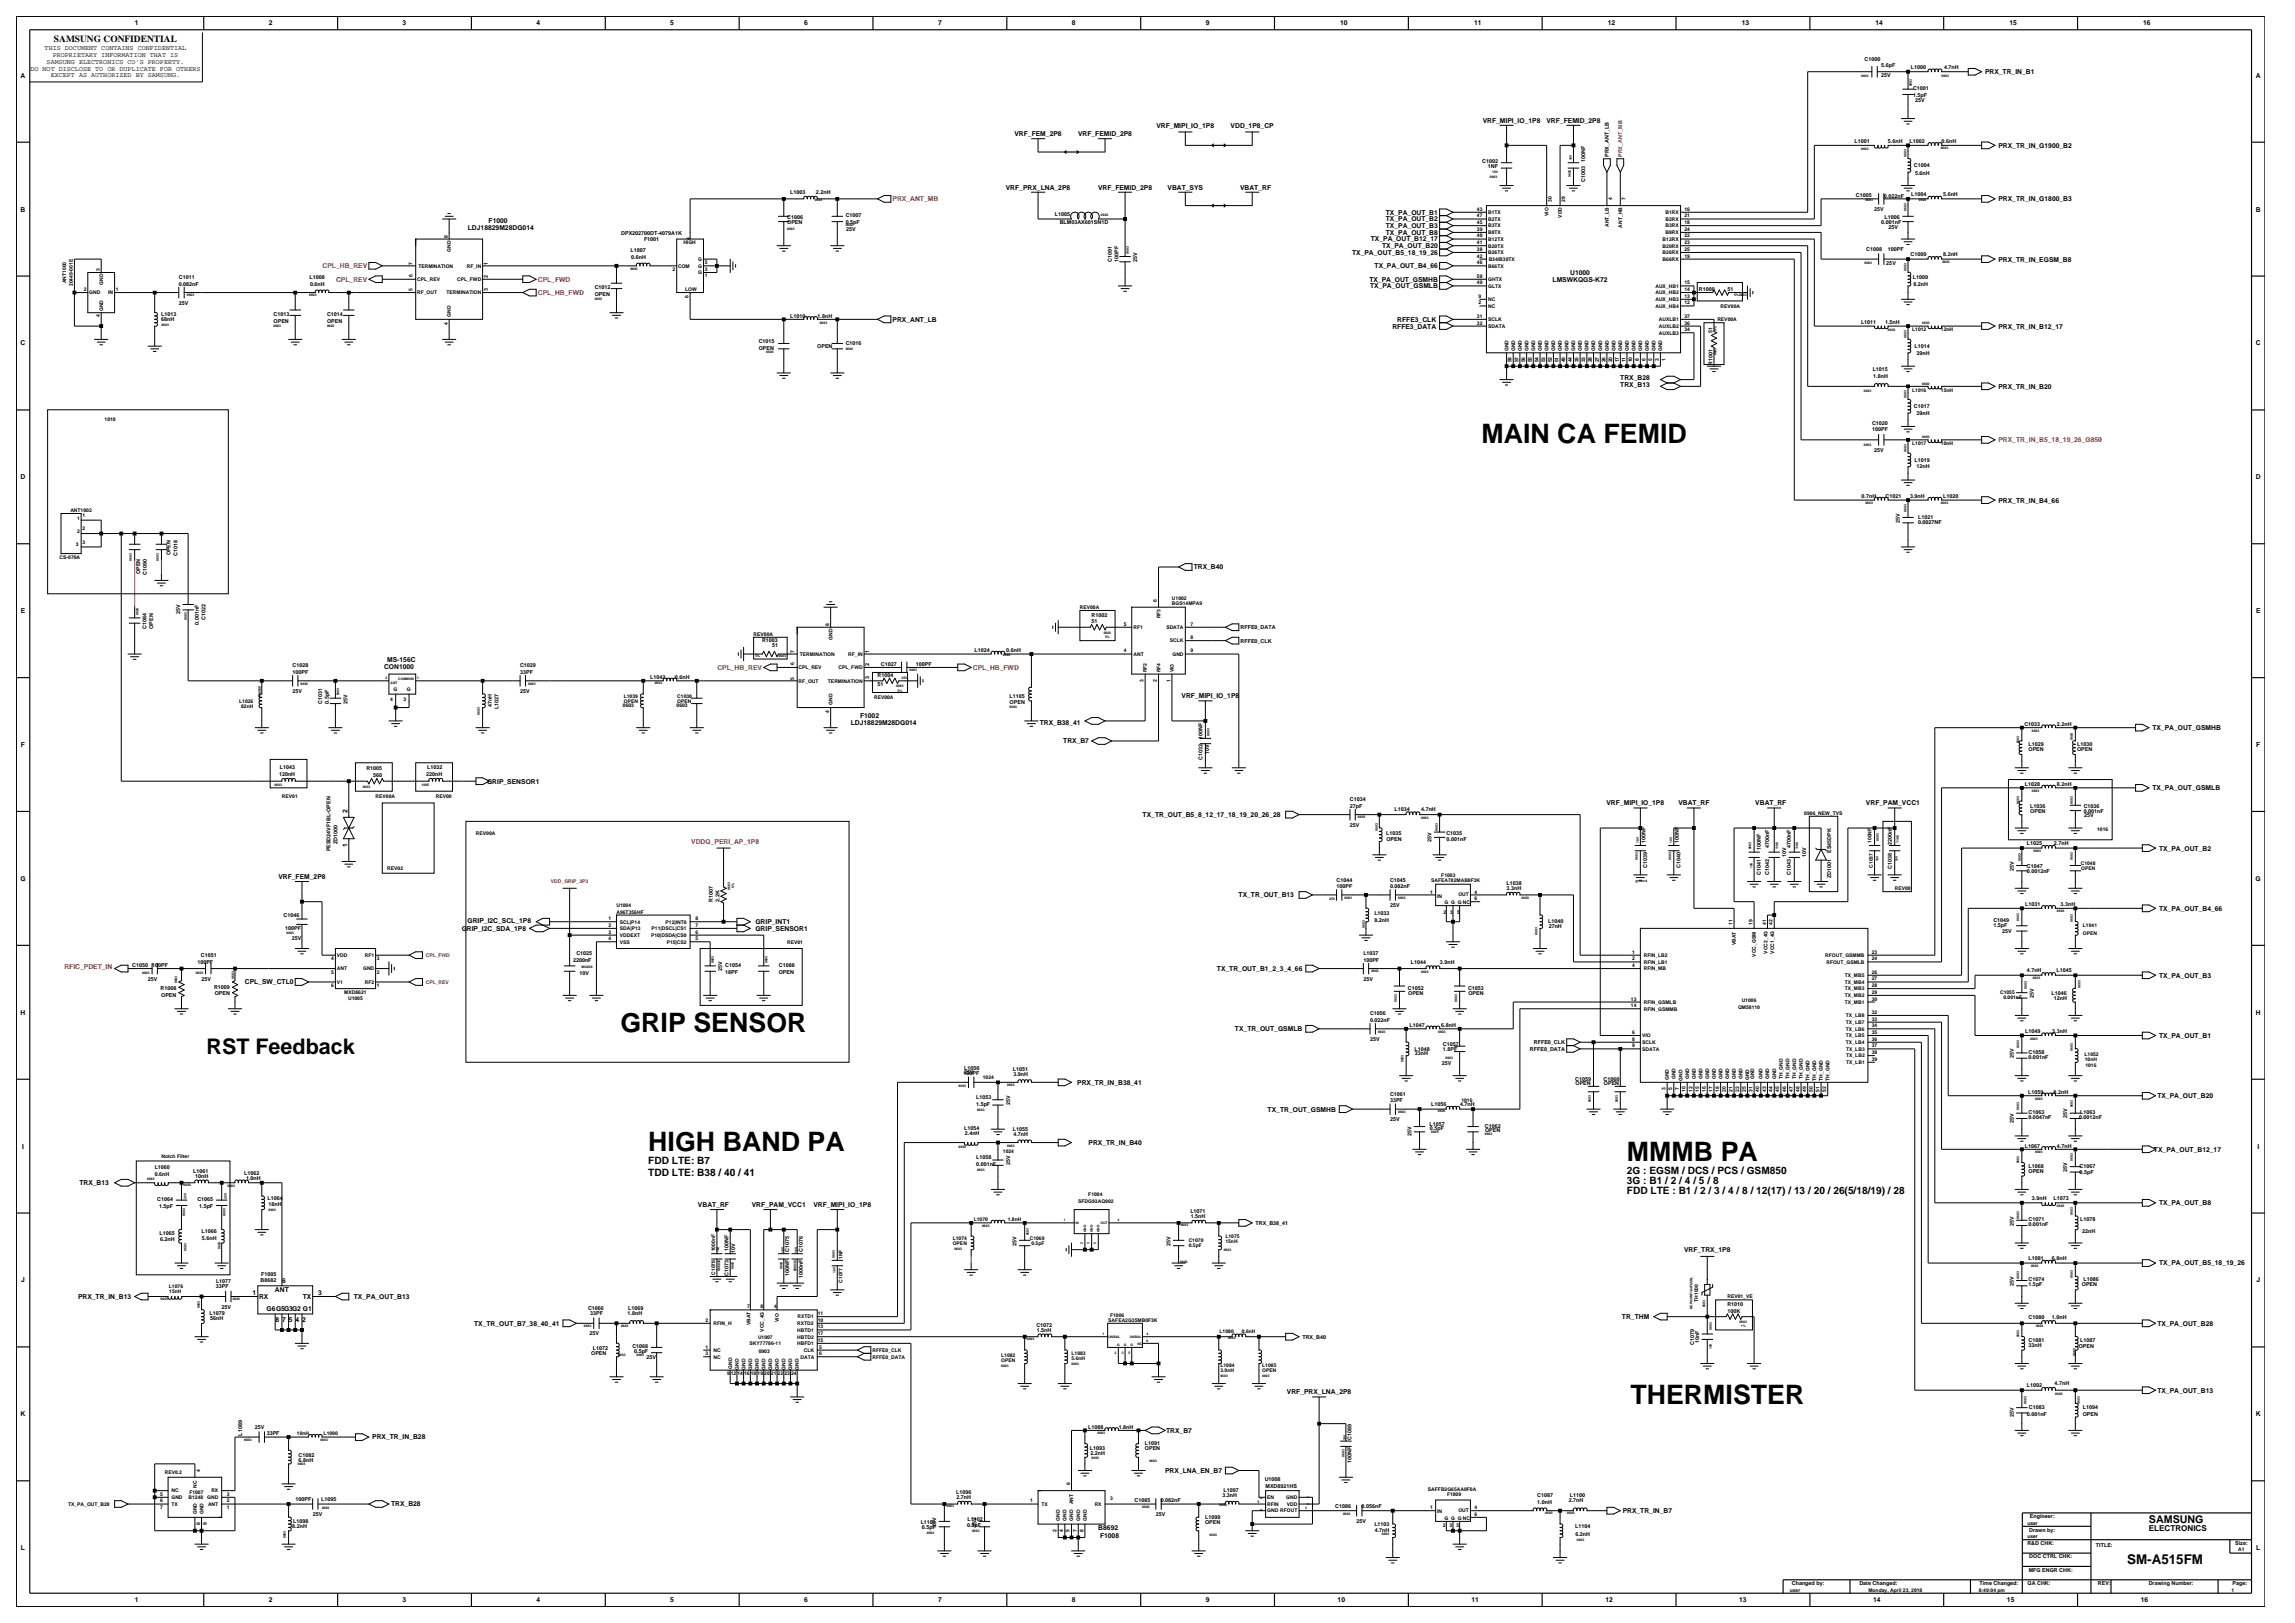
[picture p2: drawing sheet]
<svg xmlns="http://www.w3.org/2000/svg" width="420mm" height="297mm" viewBox="0 0 420 297" stroke-linecap="round" stroke-linejoin="round" font-family="sans-serif">
<defs><g id="words">
<g font-size="4.9">
<text x="271.1" y="81.1">MAIN CA FEMID</text>
<text x="113.6" y="188.8">GRIP SENSOR</text>
<text x="118.6" y="210.6">HIGH BAND PA</text>
<text x="297.7" y="212.4">MMMB PA</text>
<text x="298.4" y="256.8">THERMISTER</text>
</g>
<text font-size="3.9" x="37.8" y="192.8">RST Feedback</text>
<text font-size="2.5" x="389.3" y="286.2">SM-A515FM</text>
<text font-size="2" x="393.3" y="278.8">SAMSUNG</text>
<g font-size="1.9">
<text x="118.6" y="215.2">TDD LTE: B38 / 40 / 41</text>
<text x="118.6" y="213.1">FDD LTE: B7</text>
<text x="297.7" y="214.9">2G : EGSM / DCS / PCS / GSM850</text>
<text x="297.7" y="218.6">FDD LTE : B1 / 2 / 3 / 4 / 8 / 12(17) / 13 / 20 / 26(5/18/19) / 28</text>
<text x="297.7" y="216.7">3G : B1 / 2 / 4 / 5 / 8</text>
</g>
<text font-size="1.7" x="9.9" y="7.7">SAMSUNG CONFIDENTIAL</text>
<text font-size="1.5" x="393.3" y="280.1">ELECTRONICS</text>
<g font-size="1.2">
<text x="24.7" y="4.7">1</text>
<text x="49.2" y="4.7">2</text>
<text x="73.7" y="4.7">3</text>
<text x="98.2" y="4.7">4</text>
<text x="122.7" y="4.7">5</text>
<text x="147.2" y="4.7">6</text>
<text x="171.7" y="4.7">7</text>
<text x="196.2" y="4.7">8</text>
<text x="220.7" y="4.7">9</text>
<text x="245.3" y="4.7">10</text>
<text x="269.8" y="4.7">11</text>
<text x="294.3" y="4.7">12</text>
<text x="318.7" y="4.7">13</text>
<text x="343.2" y="4.7">14</text>
<text x="367.7" y="4.7">15</text>
<text x="392.2" y="4.7">16</text>
<text x="8.2" y="9.2">THIS DOCUMENT CONTAINS CONFIDENTIAL</text>
<text x="8.5" y="11.7">SAMSUNG ELECTRONICS CO'S PROPERTY.</text>
<text x="9.6" y="10.5">PROPRIETARY INFORMATION THAT IS</text>
<text x="3.8" y="14.2">A</text>
<text x="5.6" y="12.9">DO NOT DISCLOSE TO OR DUPLICATE FOR OTHERS</text>
<text x="9.3" y="14.1">EXCEPT AS AUTHORIZED BY SAMSUNG.</text>
<text x="363.3" y="13.6">PRX_TR_IN_B1</text>
<text x="412.8" y="14.2">A</text>
<text x="211.6" y="23.4">VRF_MIPI_IO_1P8</text>
<text x="225.2" y="23.4">VDD_1P8_CP</text>
<text x="271.3" y="22.5">VRF_MIPI_IO_1P8</text>
<text x="283" y="22.5">VRF_FEMID_2P8</text>
<text x="185.6" y="24.9">VRF_FEM_2P8</text>
<text x="197.3" y="24.9">VRF_FEMID_2P8</text>
<text x="365.7" y="27">PRX_TR_IN_G1900_B2</text>
<text x="184.1" y="34.7">VRF_PRX_LNA_2P8</text>
<text x="201" y="34.7">VRF_FEMID_2P8</text>
<text x="213.7" y="34.7">VBAT_SYS</text>
<text x="226.9" y="34.7">VBAT_RF</text>
<text x="3.8" y="38.7">B</text>
<text x="89.4" y="40.8">F1000</text>
<text x="253.6" y="39.3">TX_PA_OUT_B1</text>
<text x="253.6" y="40.5">TX_PA_OUT_B2</text>
<text x="253.6" y="41.7">TX_PA_OUT_B3</text>
<text x="365.7" y="36.8">PRX_TR_IN_G1800_B3</text>
<text x="412.8" y="38.7">B</text>
<text x="85.6" y="42.1">LDJ18829M28DG014</text>
<text x="247.4" y="46.6">TX_PA_OUT_B5_18_19_26</text>
<text x="250.9" y="44.2">TX_PA_OUT_B12_17</text>
<text x="252.9" y="45.4">TX_PA_OUT_B20</text>
<text x="253.6" y="43">TX_PA_OUT_B8</text>
<text x="365.7" y="47.9">PRX_TR_IN_EGSM_B8</text>
<text x="250.6" y="51.5">TX_PA_OUT_GSMHB</text>
<text x="250.7" y="52.8">TX_PA_OUT_GSMLB</text>
<text x="251.6" y="49.1">TX_PA_OUT_B4_66</text>
<text x="284.1" y="51.5">LMSWKQGS-K72</text>
<text x="287.4" y="50.3">U1000</text>
<text x="163.3" y="58.9">PRX_ANT_LB</text>
<text x="255.7" y="58.9">RFFE3_CLK</text>
<text x="3.8" y="63.2">C</text>
<text x="254.8" y="60.1">RFFE3_DATA</text>
<text x="365.7" y="60.1">PRX_TR_IN_B12_17</text>
<text x="412.8" y="63.2">C</text>
<text x="296.5" y="70.8">TRX_B13</text>
<text x="296.5" y="69.6">TRX_B28</text>
<text x="365.7" y="71.1">PRX_TR_IN_B20</text>
<text x="3.8" y="87.7">D</text>
<text x="412.8" y="87.7">D</text>
<text x="365.7" y="92">PRX_TR_IN_B4_66</text>
<text x="218.5" y="104.2">TRX_B40</text>
<text x="3.8" y="112.2">E</text>
<text x="412.9" y="112.2">E</text>
<text x="70.3" y="122.4">CON1000</text>
<text x="70.9" y="121.2">MS-156C</text>
<text x="157.4" y="131.4">F1002</text>
<text x="216.2" y="127.8">VRF_MIPI_IO_1P8</text>
<text x="3.8" y="136.7">F</text>
<text x="155.7" y="132.7">LDJ18829M28DG014</text>
<text x="190.3" y="132.7">TRX_B38_41</text>
<text x="194.6" y="136">TRX_B7</text>
<text x="393.9" y="133.6">TX_PA_OUT_GSMHB</text>
<text x="412.9" y="136.7">F</text>
<text x="89.1" y="143.4">GRIP_SENSOR1</text>
<text x="63.6" y="148.8" transform="rotate(-90 63.6 148.8)">2</text>
<text x="209.1" y="149.5">TX_TR_OUT_B5_8_12_17_18_19_20_26_28</text>
<text x="294" y="147.4">VRF_MIPI_IO_1P8</text>
<text x="307.2" y="147.4">VBAT_RF</text>
<text x="321.2" y="147.4">VBAT_RF</text>
<text x="341.5" y="147.4">VRF_PAM_VCC1</text>
<text x="393.9" y="144.6">TX_PA_OUT_GSMLB</text>
<text x="63.6" y="154.9" transform="rotate(-90 63.6 154.9)">1</text>
<text x="395.1" y="155.6">TX_PA_OUT_B2</text>
<text x="3.7" y="161.2">G</text>
<text x="50.9" y="160.8">VRF_FEM_2P8</text>
<text x="412.8" y="161.2">G</text>
<text x="226.7" y="164.2">TX_TR_OUT_B13</text>
<text x="395.1" y="166.7">TX_PA_OUT_B4_66</text>
<text x="84.5" y="170.3">GRIP_I2C_SDA_1P8</text>
<text x="85.5" y="168.8">GRIP_I2C_SCL_1P8</text>
<text x="138.2" y="170.3">GRIP_SENSOR1</text>
<text x="138.2" y="169.1">GRIP_INT1</text>
<text x="222.7" y="177.7">TX_TR_OUT_B1_2_3_4_66</text>
<text x="395.1" y="178.9">TX_PA_OUT_B3</text>
<text x="3.8" y="185.7">H</text>
<text x="44.8" y="180.1">CPL_SW_CTL0</text>
<text x="412.8" y="185.7">H</text>
<text x="226" y="188.7">TX_TR_OUT_GSMLB</text>
<text x="395.1" y="189.9">TX_PA_OUT_B1</text>
<text x="197.1" y="198.5">PRX_TR_IN_B38_41</text>
<text x="232" y="203.4">TX_TR_OUT_GSMHB</text>
<text x="394.8" y="200.9">TX_PA_OUT_B20</text>
<text x="199.2" y="209.5">PRX_TR_IN_B40</text>
<text x="4" y="210.2">I</text>
<text x="394.2" y="210.8">TX_PA_OUT_B12_17</text>
<text x="413.1" y="210.2">I</text>
<text x="14.5" y="216.9">TRX_B13</text>
<text x="127.7" y="220.9">VBAT_RF</text>
<text x="137.6" y="220.9">VRF_PAM_VCC1</text>
<text x="148.9" y="220.9">VRF_MIPI_IO_1P8</text>
<text x="395.1" y="220.5">TX_PA_OUT_B8</text>
<text x="308.2" y="229.1">VRF_TRX_1P8</text>
<text x="395.1" y="231.6">TX_PA_OUT_B5_18_19_26</text>
<text x="3.9" y="234.7">J</text>
<text x="14.3" y="237.7">PRX_TR_IN_B13</text>
<text x="46.2" y="237">1</text>
<text x="47.4" y="237.7">RX</text>
<text x="48.8" y="239.9">G6G5G3G2 G1</text>
<text x="50.3" y="236.4">ANT</text>
<text x="51.6" y="234.7">6</text>
<text x="55.4" y="237.7">TX</text>
<text x="58.2" y="237">3</text>
<text x="64.8" y="237.7">TX_PA_OUT_B13</text>
<text x="412.9" y="234.7">J</text>
<text x="50.4" y="241.9">8</text>
<text x="51.6" y="241.9">7</text>
<text x="52.9" y="241.9">5</text>
<text x="54.1" y="241.9">4</text>
<text x="55.3" y="241.9">2</text>
<text x="86.8" y="242.6">TX_TR_OUT_B7_38_40_41</text>
<text x="296.8" y="241.4">TR_THM</text>
<text x="394.8" y="242.6">TX_PA_OUT_B28</text>
<text x="235.5" y="255.1">VRF_PRX_LNA_2P8</text>
<text x="394.8" y="254.8">TX_PA_OUT_B13</text>
<text x="3.8" y="259.2">K</text>
<text x="68.1" y="263.4">PRX_TR_IN_B28</text>
<text x="213.4" y="262.2">TRX_B7</text>
<text x="412.8" y="259.2">K</text>
<text x="213.2" y="269.5">PRX_LNA_EN_B7</text>
<text x="71.6" y="275.7">TRX_B28</text>
<text x="201" y="279.9">B8692</text>
<text x="201.3" y="281.5">F1008</text>
<text x="297" y="276.9">PRX_TR_IN_B7</text>
<text x="3.8" y="283.7">L</text>
<text x="412.9" y="283.7">L</text>
<text x="24.7" y="293.2">1</text>
<text x="49.2" y="293.2">2</text>
<text x="73.7" y="293.2">3</text>
<text x="98.2" y="293.2">4</text>
<text x="122.7" y="293.2">5</text>
<text x="147.2" y="293.2">6</text>
<text x="171.7" y="293.2">7</text>
<text x="196.2" y="293.2">8</text>
<text x="220.7" y="293.2">9</text>
<text x="244.8" y="293.2">10</text>
<text x="269.3" y="293.2">11</text>
<text x="293.8" y="293.2">12</text>
<text x="318.3" y="293.2">13</text>
<text x="342.8" y="293.2">14</text>
<text x="367.3" y="293.2">15</text>
<text x="391.8" y="293.2">16</text>
</g>
<g font-size="1.2" fill="#f00">
<text x="163.3" y="36.8">PRX_ANT_MB</text>
<text x="59" y="49.1">CPL_HB_REV</text>
<text x="61.5" y="51.5">CPL_REV</text>
<text x="98.4" y="54">CPL_HB_FWD</text>
<text x="98.4" y="51.5">CPL_FWD</text>
<text x="365.7" y="80.9">PRX_TR_IN_B5_18_19_26_G850</text>
<text x="131.3" y="122.6">CPL_HB_REV</text>
<text x="178" y="122.6">CPL_HB_FWD</text>
<text x="126.5" y="154.4">VDDQ_PERI_AP_1P8</text>
<text x="11.8" y="177.4">RFIC_PDET_IN</text>
</g>
<g font-size="1">
<text x="341.2" y="11.1">C1000</text>
<text x="344.3" y="14.2">25V</text>
<text x="344.3" y="12.3">5.6pF</text>
<text x="349.7" y="12.7">L1000</text>
<text x="350.1" y="16.5">C1001</text>
<text x="350.1" y="17.7">1.5pF</text>
<text x="355.8" y="12.7">4.7nH</text>
<text x="350.5" y="18.7">25V</text>
<text x="271.3" y="29.8">C1002</text>
<text x="290.1" y="29.7" transform="rotate(-90 290.1 29.7)">100NF</text>
<text x="294.4" y="28.7" transform="rotate(-90 294.4 28.7)">PRX_ANT_LB</text>
<text x="339.4" y="26.1">L1001</text>
<text x="345.5" y="26.1">5.6nH</text>
<text x="349.4" y="26.1">L1002</text>
<text x="355.3" y="26.1">0.6nH</text>
<text x="144.6" y="35.5">L1003</text>
<text x="149.3" y="35.5">2.2nH</text>
<text x="272.3" y="30.7">1NF</text>
<text x="290.1" y="33.3" transform="rotate(-90 290.1 33.3)">C1003</text>
<text x="349.7" y="35.9">L1004</text>
<text x="350.3" y="30.6">C1004</text>
<text x="350.5" y="32.1">5.6nH</text>
<text x="355.6" y="35.9">5.6nH</text>
<text x="144.1" y="40">C1006</text>
<text x="144.1" y="41">OPEN</text>
<text x="154.8" y="39.8">C1007</text>
<text x="154.8" y="41">0.5pF</text>
<text x="193" y="39.5">L1005</text>
<text x="193.9" y="41">BLM03AX601SN1D</text>
<text x="339.6" y="36.1">C1005</text>
<text x="343" y="38.6">25V</text>
<text x="344.3" y="41">0.001nF</text>
<text x="344.8" y="36.2">0.022nF</text>
<text x="344.9" y="40.1">L1006</text>
<text x="345.6" y="41.9">25V</text>
<text x="113.7" y="42.9">DPX202700DT-4079A1K</text>
<text x="115.4" y="46.2">L1007</text>
<text x="115.5" y="47.4">0.6nH</text>
<text x="117.9" y="44.2">F1001</text>
<text x="154.8" y="42.3">25V</text>
<text x="203.4" y="47.9" transform="rotate(-90 203.4 47.9)">C1091</text>
<text x="204.7" y="47.9" transform="rotate(-90 204.7 47.9)">100PF</text>
<text x="208.1" y="47.9" transform="rotate(-90 208.1 47.9)">25V</text>
<text x="341.5" y="46">C1008</text>
<text x="345.5" y="46">100PF</text>
<text x="349.6" y="46.9">C1009</text>
<text x="355.6" y="46.9">8.2nH</text>
<text x="32.7" y="52.3">0.082nF</text>
<text x="32.7" y="51.1">C1011</text>
<text x="56.6" y="51.1">L1008</text>
<text x="56.7" y="52.3">0.6nH</text>
<text x="89.3" y="53.3" transform="rotate(-90 89.3 53.3)">3</text>
<text x="89.3" y="50.9" transform="rotate(-90 89.3 50.9)">2</text>
<text x="89.3" y="48.4" transform="rotate(-90 89.3 48.4)">1</text>
<text x="108.8" y="52.9">C1012</text>
<text x="310.9" y="53.2">R1000</text>
<text x="316.1" y="53.2">51</text>
<text x="345.2" y="48.4">25V</text>
<text x="350.1" y="51.1">L1009</text>
<text x="350.2" y="52.3">8.2nH</text>
<text x="29.5" y="57.9">L1013</text>
<text x="29.5" y="58.8">68nH</text>
<text x="32.7" y="55.7">25V</text>
<text x="50.1" y="57.8">C1013</text>
<text x="50.1" y="59.1">OPEN</text>
<text x="59.8" y="59.1">OPEN</text>
<text x="59.8" y="57.8">C1014</text>
<text x="108.8" y="54.2">OPEN</text>
<text x="144.6" y="58.1">L1010</text>
<text x="149.6" y="58.1">1.8nH</text>
<text x="340.6" y="59.4">L1011</text>
<text x="345" y="59.4">1.5nH</text>
<text x="138.9" y="64">OPEN</text>
<text x="138.9" y="62.7">C1015</text>
<text x="149.6" y="63.6">OPEN</text>
<text x="154.8" y="63">C1016</text>
<text x="313.4" y="60.9" transform="rotate(-90 313.4 60.9)">51</text>
<text x="350.4" y="63.6">L1014</text>
<text x="350.8" y="64.9">39nH</text>
<text x="313.4" y="66.7" transform="rotate(-90 313.4 66.7)">R1001</text>
<text x="342.7" y="67.9">L1015</text>
<text x="342.8" y="69.2">1.8nH</text>
<text x="342.6" y="77.7">C1020</text>
<text x="350.3" y="74.7">C1017</text>
<text x="350.8" y="75.9">39nH</text>
<text x="342.6" y="79">100PF</text>
<text x="343" y="82.7">25V</text>
<text x="350.4" y="84.5">L1019</text>
<text x="350.8" y="85.7">12nH</text>
<text x="340.7" y="91.2">0.7nH</text>
<text x="345.1" y="91.2">C1021</text>
<text x="347.7" y="95.7" transform="rotate(-90 347.7 95.7)">25V</text>
<text x="349.6" y="91.2">3.9nH</text>
<text x="351" y="95.9">0.0027NF</text>
<text x="351" y="95">L1021</text>
<text x="355.6" y="91.2">L1020</text>
<text x="31.2" y="101.6" transform="rotate(-90 31.2 101.6)">OPEN</text>
<text x="32.5" y="101.8" transform="rotate(-90 32.5 101.8)">C1018</text>
<text x="25.7" y="105" transform="rotate(-90 25.7 105)">OPEN</text>
<text x="26.9" y="105.1" transform="rotate(-90 26.9 105.1)">C1090</text>
<text x="33" y="112.4" transform="rotate(-90 33 112.4)">25V</text>
<text x="37.6" y="113.5" transform="rotate(-90 37.6 113.5)">C1022</text>
<text x="199.8" y="112.8">R1002</text>
<text x="26.8" y="115.1" transform="rotate(-90 26.8 115.1)">C1084</text>
<text x="28" y="115.1" transform="rotate(-90 28 115.1)">OPEN</text>
<text x="36.4" y="114.3" transform="rotate(-90 36.4 114.3)">0.001nF</text>
<text x="139.5" y="117.5">R1003</text>
<text x="141.3" y="118.4">51</text>
<text x="159.1" y="119.4" transform="rotate(-90 159.1 119.4)">1</text>
<text x="178.3" y="119.4">L1024</text>
<text x="184.1" y="119.4">0.6nH</text>
<text x="199.8" y="114">51</text>
<text x="227" y="115.1">RFFE0_DATA</text>
<text x="227" y="117.6">RFFE0_CLK</text>
<text x="53.6" y="122.1">C1028</text>
<text x="53.6" y="123.3">100PF</text>
<text x="95.2" y="123.3">33PF</text>
<text x="95.2" y="122.1">C1029</text>
<text x="119" y="124.2">L1042</text>
<text x="123.5" y="124.2">0.6nH</text>
<text x="159.1" y="124.3" transform="rotate(-90 159.1 124.3)">3</text>
<text x="159.1" y="121.9" transform="rotate(-90 159.1 121.9)">2</text>
<text x="160.6" y="124">R1004</text>
<text x="160.6" y="125.5">51</text>
<text x="161.2" y="121.8">C1027</text>
<text x="167.6" y="121.8">100PF</text>
<text x="53.6" y="126.8">25V</text>
<text x="58.9" y="128.7" transform="rotate(-90 58.9 128.7)">C1031</text>
<text x="60.2" y="128.7" transform="rotate(-90 60.2 128.7)">0.5pF</text>
<text x="63.6" y="128.7" transform="rotate(-90 63.6 128.7)">25V</text>
<text x="90" y="129.4" transform="rotate(-90 90 129.4)">47nH</text>
<text x="91.2" y="129.8" transform="rotate(-90 91.2 129.8)">L1027</text>
<text x="95.2" y="126.8">25V</text>
<text x="184.8" y="127.6">L1105</text>
<text x="184.8" y="128.9">OPEN</text>
<text x="220.1" y="135.2" transform="rotate(-90 220.1 135.2)">100NF</text>
<text x="221.3" y="138" transform="rotate(-90 221.3 138)">10V</text>
<text x="370.5" y="132.8">C1033</text>
<text x="371.2" y="137.4">OPEN</text>
<text x="371.2" y="136.5">L1029</text>
<text x="376.4" y="132.8">2.2nH</text>
<text x="380.1" y="137.4">OPEN</text>
<text x="380.1" y="136.5">L1030</text>
<text x="51.1" y="142">120nH</text>
<text x="51.2" y="140.7">L1043</text>
<text x="67" y="141">R1005</text>
<text x="68.3" y="142.2">560</text>
<text x="78" y="142">220nH</text>
<text x="78.2" y="140.7">L1032</text>
<text x="220.1" y="139.1" transform="rotate(-90 220.1 139.1)">C1032</text>
<text x="370.6" y="143.9">L1028</text>
<text x="376.4" y="143.9">8.2nH</text>
<text x="247.1" y="146.6">C1034</text>
<text x="247.1" y="147.8">27pF</text>
<text x="255.2" y="148.4">L1034</text>
<text x="260.1" y="148.4">4.7nH</text>
<text x="371.5" y="148.8">OPEN</text>
<text x="371.5" y="147.8">L1036</text>
<text x="381.3" y="148.8">0.001nF</text>
<text x="381.3" y="147.8">C1036</text>
<text x="381.4" y="149.5">25V</text>
<text x="60.5" y="155.8" transform="rotate(-90 60.5 155.8)">PESD24VF1BL-OPEN</text>
<text x="61.8" y="154.4" transform="rotate(-90 61.8 154.4)">ZD1000</text>
<text x="247.1" y="151.3">25V</text>
<text x="253.7" y="152.7">L1035</text>
<text x="253.7" y="153.8">OPEN</text>
<text x="262" y="154" transform="rotate(-90 262 154)">25V</text>
<text x="264.7" y="152.7">C1035</text>
<text x="264.7" y="153.8">0.001nF</text>
<text x="301.1" y="154.3" transform="rotate(-90 301.1 154.3)">100NF</text>
<text x="307.2" y="154.3" transform="rotate(-90 307.2 154.3)">100NF</text>
<text x="322.2" y="155.5" transform="rotate(-90 322.2 155.5)">100NF</text>
<text x="323.8" y="155.2" transform="rotate(-90 323.8 155.2)">4700nF</text>
<text x="327.7" y="155.2" transform="rotate(-90 327.7 155.2)">4700nF</text>
<text x="346.2" y="154.6" transform="rotate(-90 346.2 154.6)">2200nF</text>
<text x="370.9" y="154.7">L1025</text>
<text x="375.9" y="154.7">2.7nH</text>
<text x="244.6" y="161.3">C1044</text>
<text x="254.4" y="161.3">C1045</text>
<text x="275.7" y="161.9">L1038</text>
<text x="301.4" y="158.9" transform="rotate(-90 301.4 158.9)">C1039</text>
<text x="307.6" y="158.9" transform="rotate(-90 307.6 158.9)">C1040</text>
<text x="322.2" y="160.1" transform="rotate(-90 322.2 160.1)">C1041</text>
<text x="323.8" y="160.1" transform="rotate(-90 323.8 160.1)">C1042</text>
<text x="326.9" y="156.9" transform="rotate(-90 326.9 156.9)">10V</text>
<text x="327.7" y="160.1" transform="rotate(-90 327.7 160.1)">C1043</text>
<text x="330.6" y="156.9" transform="rotate(-90 330.6 156.9)">10V</text>
<text x="335.1" y="160.7" transform="rotate(-90 335.1 160.7)">ZD1001</text>
<text x="335.1" y="156.1" transform="rotate(-90 335.1 156.1)">ES45DPK</text>
<text x="346.2" y="159" transform="rotate(-90 346.2 159)">C1038</text>
<text x="368.5" y="159.3" transform="rotate(-90 368.5 159.3)">25V</text>
<text x="370.9" y="158.9">C1047</text>
<text x="370.9" y="159.8">0.0012nF</text>
<text x="51.9" y="167.7">C1046</text>
<text x="130.5" y="165" transform="rotate(-90 130.5 165)">R1007</text>
<text x="131.7" y="165" transform="rotate(-90 131.7 165)">2.2K</text>
<text x="244.6" y="162.5">100PF</text>
<text x="251.5" y="167.4">L1033</text>
<text x="254.4" y="166">25V</text>
<text x="254.4" y="162.5">0.082nF</text>
<text x="275.7" y="162.8">3.3nH</text>
<text x="370.6" y="165.7">L1031</text>
<text x="377.1" y="165.7">3.3nH</text>
<text x="52.2" y="170.2">100PF</text>
<text x="53.4" y="172">25V</text>
<text x="251.5" y="168.7">8.2nH</text>
<text x="283.4" y="169">L1040</text>
<text x="283.4" y="169.8">27nH</text>
<text x="364.8" y="168.7">C1049</text>
<text x="364.8" y="169.6">1.5pF</text>
<text x="366.4" y="170.8">25V</text>
<text x="24.2" y="176.9">C1050</text>
<text x="27" y="179.4">25V</text>
<text x="27.9" y="176.9">100PF</text>
<text x="36.1" y="176.3">100PF</text>
<text x="36.7" y="175.1">C1051</text>
<text x="36.9" y="179.4">25V</text>
<text x="104.9" y="176">2200nF</text>
<text x="105.5" y="174.8">C1025</text>
<text x="106.1" y="178.5">10V</text>
<text x="132.2" y="177.7" transform="rotate(-90 132.2 177.7)">25V</text>
<text x="132.7" y="178.2">18PF</text>
<text x="132.7" y="176.9">C1054</text>
<text x="142.5" y="176.9">C1088</text>
<text x="142.5" y="178.2">OPEN</text>
<text x="249.5" y="179.4">25V</text>
<text x="249.5" y="176">100PF</text>
<text x="249.5" y="174.8">L1037</text>
<text x="258.2" y="176.4">L1044</text>
<text x="263.5" y="176.4">3.9nH</text>
<text x="370.9" y="177.9">4.7nH</text>
<text x="376.4" y="177.9">L1045</text>
<text x="29.4" y="181.2">R1008</text>
<text x="29.5" y="182.4">OPEN</text>
<text x="39.2" y="180.9">R1009</text>
<text x="39.3" y="182.1">OPEN</text>
<text x="250.7" y="185.8">C1056</text>
<text x="257.6" y="181.2">C1052</text>
<text x="257.7" y="182">OPEN</text>
<text x="268.7" y="181.2">C1053</text>
<text x="268.7" y="182">OPEN</text>
<text x="372.2" y="182.6" transform="rotate(-90 372.2 182.6)">25V</text>
<text x="375.5" y="182.1">L1046</text>
<text x="375.9" y="183.1">12nH</text>
<text x="250.7" y="190.5">25V</text>
<text x="250.7" y="187">0.022nF</text>
<text x="258" y="188">L1047</text>
<text x="263.8" y="188">6.8nH</text>
<text x="264.1" y="191.3">C1057</text>
<text x="280.7" y="191.1">RFFE0_CLK</text>
<text x="370.6" y="189">L1049</text>
<text x="375.6" y="189">3.3nH</text>
<text x="176.4" y="196.6">100PF</text>
<text x="176.5" y="195.7">L1050</text>
<text x="176.5" y="196.6">25V</text>
<text x="185.3" y="195.9">L1051</text>
<text x="185.4" y="196.8">3.9nH</text>
<text x="258.9" y="192.2">L1048</text>
<text x="258.9" y="193">33nH</text>
<text x="263.8" y="194.8">25V</text>
<text x="264.1" y="192.2">1.8PF</text>
<text x="280" y="192.3">RFFE0_DATA</text>
<text x="288.3" y="197.7">C1059</text>
<text x="293.5" y="197.7">C1060</text>
<text x="368.5" y="193.6" transform="rotate(-90 368.5 193.6)">25V</text>
<text x="371.2" y="192.8">C1058</text>
<text x="371.2" y="193.8">0.001nF</text>
<text x="178.6" y="201.1">L1053</text>
<text x="178.6" y="202.3">1.5pF</text>
<text x="184.8" y="202.2" transform="rotate(-90 184.8 202.2)">25V</text>
<text x="254.4" y="200.5">C1061</text>
<text x="254.4" y="201.7">33PF</text>
<text x="261.9" y="202.4">L1056</text>
<text x="267.2" y="202.4">4.7nH</text>
<text x="288.3" y="198.5">OPEN</text>
<text x="293.5" y="198.5">OPEN</text>
<text x="371.2" y="200.2">L1059</text>
<text x="371.2" y="203.9">C1063</text>
<text x="375.8" y="200.2">8.2nH</text>
<text x="380.7" y="203.9">L1063</text>
<text x="176.5" y="206.7">L1054</text>
<text x="176.6" y="207.6">2.4nH</text>
<text x="185.3" y="206.9">L1055</text>
<text x="185.4" y="207.9">4.7nH</text>
<text x="254.4" y="205.2">25V</text>
<text x="258.3" y="207.9" transform="rotate(-90 258.3 207.9)">25V</text>
<text x="261.6" y="206">L1057</text>
<text x="261.7" y="206.8">0.5pF</text>
<text x="271.7" y="206.3">C1062</text>
<text x="271.8" y="207.1">OPEN</text>
<text x="368.5" y="205.5" transform="rotate(-90 368.5 205.5)">25V</text>
<text x="370.6" y="210">L1067</text>
<text x="371.2" y="204.8">0.0047nF</text>
<text x="376.4" y="210">4.7nH</text>
<text x="378.3" y="204.7" transform="rotate(-90 378.3 204.7)">25V</text>
<text x="380.5" y="204.8">0.0012nF</text>
<text x="28.3" y="214">L1060</text>
<text x="28.3" y="215.2">0.6nH</text>
<text x="35.4" y="214.6">L1061</text>
<text x="35.7" y="215.5">10nH</text>
<text x="44.7" y="214.9">L1062</text>
<text x="45" y="215.9">1.0nH</text>
<text x="178.6" y="212.1">L1058</text>
<text x="178.6" y="213.4">0.001nF</text>
<text x="184.8" y="213.2" transform="rotate(-90 184.8 213.2)">25V</text>
<text x="371.2" y="213.7">L1068</text>
<text x="371.2" y="214.6">OPEN</text>
<text x="378.3" y="214.5" transform="rotate(-90 378.3 214.5)">25V</text>
<text x="380.6" y="213.7">C1067</text>
<text x="380.6" y="214.9">0.5pF</text>
<text x="28.8" y="219.8">C1064</text>
<text x="29.1" y="221">1.5pF</text>
<text x="36.1" y="219.8">C1065</text>
<text x="36.5" y="221">1.5pF</text>
<text x="49" y="219.5">L1064</text>
<text x="49.2" y="220.8">18nH</text>
<text x="217.8" y="221.9">L1071</text>
<text x="371.8" y="219.6">3.9nH</text>
<text x="375.8" y="219.6">L1073</text>
<text x="29.2" y="225.9">L1065</text>
<text x="29.3" y="227.1">6.2nH</text>
<text x="36.9" y="225.7">L1066</text>
<text x="37" y="226.9">5.6nH</text>
<text x="186" y="227.9" transform="rotate(-90 186 227.9)">25V</text>
<text x="214.2" y="227.9" transform="rotate(-90 214.2 227.9)">25V</text>
<text x="217.9" y="222.8">1.5nH</text>
<text x="229.8" y="224.1">TRX_B38_41</text>
<text x="368.5" y="224.3" transform="rotate(-90 368.5 224.3)">25V</text>
<text x="371.2" y="224.4">0.001nF</text>
<text x="371.2" y="223.5">C1071</text>
<text x="380.7" y="223.5">L1078</text>
<text x="381.1" y="225.6">22nH</text>
<text x="47.8" y="233.4">F1005</text>
<text x="133.3" y="233.4" transform="rotate(-90 133.3 233.4)">C1073</text>
<text x="133.3" y="228.9" transform="rotate(-90 133.3 228.9)">100NF</text>
<text x="134.6" y="229.2" transform="rotate(-90 134.6 229.2)">10V</text>
<text x="144.4" y="233.5" transform="rotate(-90 144.4 233.5)">100NF</text>
<text x="144.4" y="229.1" transform="rotate(-90 144.4 229.1)">C1075</text>
<text x="146.9" y="233.9" transform="rotate(-90 146.9 233.9)">1000nF</text>
<text x="146.9" y="229.1" transform="rotate(-90 146.9 229.1)">C1076</text>
<text x="371.2" y="230.6">L1081</text>
<text x="375.5" y="230.6">6.8nH</text>
<text x="39.5" y="235.7">33PF</text>
<text x="39.5" y="234.7">L1077</text>
<text x="40.5" y="239.4">25V</text>
<text x="47.7" y="234.7">B8682</text>
<text x="107.6" y="239.7">C1066</text>
<text x="115" y="239.7">L1069</text>
<text x="316.1" y="239">R1010</text>
<text x="368.5" y="235.3" transform="rotate(-90 368.5 235.3)">25V</text>
<text x="371.2" y="235.4">1.5pF</text>
<text x="371.2" y="234.5">C1074</text>
<text x="381" y="235.4">OPEN</text>
<text x="381.3" y="234.5">L1086</text>
<text x="38.4" y="240.6">L1079</text>
<text x="38.5" y="241.5">56nH</text>
<text x="107.9" y="244.4">25V</text>
<text x="108" y="240.6">33PF</text>
<text x="114.9" y="240.7">1.8nH</text>
<text x="189.7" y="242.8">C1072</text>
<text x="189.7" y="243.7">1.5nH</text>
<text x="238.4" y="245">TRX_B40</text>
<text x="311" y="245.8" transform="rotate(-90 311 245.8)">10nF</text>
<text x="316.1" y="240.2">100K</text>
<text x="371.2" y="245.5">C1081</text>
<text x="371.2" y="241.3">C1080</text>
<text x="375.5" y="241.3">1.0nH</text>
<text x="380.7" y="245.5">L1087</text>
<text x="108.2" y="248">OPEN</text>
<text x="108.5" y="247.1">L1072</text>
<text x="115.7" y="246.7">C1068</text>
<text x="116.1" y="247.6">0.5pF</text>
<text x="118.3" y="248.7">25V</text>
<text x="310" y="246.1" transform="rotate(-90 310 246.1)">C1079</text>
<text x="371.2" y="246.4">33nH</text>
<text x="380.4" y="246.7">OPEN</text>
<text x="370.9" y="253.8">L1092</text>
<text x="371.3" y="257.8">C1083</text>
<text x="376" y="253.5">4.7nH</text>
<text x="381.2" y="257.8">L1094</text>
<text x="44.3" y="262.7" transform="rotate(-90 44.3 262.7)">L1089</text>
<text x="46.6" y="261.5">25V</text>
<text x="48.8" y="262.7">33PF</text>
<text x="199.2" y="261.4">L1088</text>
<text x="204.7" y="261.4">1.8nH</text>
<text x="247.3" y="263.4" transform="rotate(-90 247.3 263.4)">C1089</text>
<text x="368.5" y="259.3" transform="rotate(-90 368.5 259.3)">25V</text>
<text x="370.9" y="259">0.001nF</text>
<text x="381.2" y="259">OPEN</text>
<text x="54.6" y="266.6">C1082</text>
<text x="54.6" y="267.6">6.8nH</text>
<text x="199.5" y="265.4">L1093</text>
<text x="199.5" y="266.3">2.2nH</text>
<text x="209.5" y="264.5">L1091</text>
<text x="209.5" y="265.4">OPEN</text>
<text x="247.3" y="267.8" transform="rotate(-90 247.3 267.8)">100NF</text>
<text x="54.1" y="274.7">100PF</text>
<text x="58.8" y="274.7">L1095</text>
<text x="175" y="273.4">L1096</text>
<text x="175" y="274.3">2.7nH</text>
<text x="207.6" y="274.8">C1085</text>
<text x="212.4" y="274.8">0.082nF</text>
<text x="223.7" y="274">3.3nH</text>
<text x="223.9" y="273.1">L1097</text>
<text x="231.5" y="271">U1008</text>
<text x="231.6" y="272.3">MXD8921HS</text>
<text x="244.4" y="276">C1086</text>
<text x="249.2" y="276">0.056nF</text>
<text x="281.3" y="274">C1087</text>
<text x="281.3" y="275.2">1.0nH</text>
<text x="287.1" y="274.9">2.7nH</text>
<text x="287.3" y="274">L1100</text>
<text x="53.5" y="279.6">8.2nH</text>
<text x="53.7" y="278.7">L1098</text>
<text x="57.2" y="277.4">25V</text>
<text x="168.5" y="278.9">L1101</text>
<text x="168.7" y="279.8">0.5pF</text>
<text x="171.3" y="279.4" transform="rotate(-90 171.3 279.4)">25V</text>
<text x="177" y="279.5">0.5pF</text>
<text x="177.1" y="278.3">L1102</text>
<text x="178.7" y="279.4" transform="rotate(-90 178.7 279.4)">25V</text>
<text x="211.5" y="277.4">25V</text>
<text x="220.5" y="278">L1099</text>
<text x="220.5" y="278.9">OPEN</text>
<text x="248.3" y="278.6">25V</text>
<text x="251.5" y="279.3">L1103</text>
<text x="251.6" y="280.4">4.7nH</text>
<text x="288.3" y="279.6">L1104</text>
<text x="288.3" y="281">6.2nH</text>
<text x="371.4" y="280.2">Drawn by:</text>
<text x="371.5" y="277.8">Engineer:</text>
<text x="371" y="282.7">R&amp;D CHK:</text>
<text x="371.3" y="287.6">MFG ENGR CHK:</text>
<text x="371.4" y="285.2">DOC CTRL CHK:</text>
<text x="383.6" y="283">TITLE:</text>
<text x="409.1" y="282.7">Size:</text>
<text x="327.9" y="290.1">Changed by:</text>
<text x="340.3" y="290.1">Date Changed:</text>
<text x="362.2" y="290.1">Time Changed:</text>
<text x="371.1" y="290.1">QA CHK:</text>
<text x="383.9" y="290.1">REV:</text>
<text x="393.2" y="290.1">Drawing Number:</text>
<text x="408.6" y="290.1">Page:</text>
</g>
<text font-size="1" fill="#f00" x="296.9" y="28.7" transform="rotate(-90 296.9 28.7)">PRX_ANT_MB</text>
<g font-size=".9">
<text x="270.3" y="38.6">43</text>
<text x="270.3" y="41">45</text>
<text x="270.3" y="39.8">47</text>
<text x="272.3" y="39.2">B1TX</text>
<text x="272.3" y="41.6">B3TX</text>
<text x="272.3" y="40.4">B2TX</text>
<text x="283.4" y="39.5" transform="rotate(-90 283.4 39.5)">VIO</text>
<text x="284" y="36.9" transform="rotate(-90 284 36.9)">30</text>
<text x="285.8" y="39.9" transform="rotate(-90 285.8 39.9)">VDD</text>
<text x="286.4" y="36.9" transform="rotate(-90 286.4 36.9)">29</text>
<text x="294.4" y="41.5" transform="rotate(-90 294.4 41.5)">ANT_LB</text>
<text x="295" y="36.6" transform="rotate(-90 295 36.6)">4</text>
<text x="296.9" y="41.6" transform="rotate(-90 296.9 41.6)">ANT_HB</text>
<text x="297.5" y="36.6" transform="rotate(-90 297.5 36.6)">7</text>
<text x="304.8" y="40.4">B2RX</text>
<text x="304.8" y="39.2">B1RX</text>
<text x="304.8" y="41.6">B3RX</text>
<text x="308.3" y="39.8">21</text>
<text x="308.3" y="38.6">16</text>
<text x="308.3" y="41">18</text>
<text x="82" y="43.5" transform="rotate(-90 82 43.5)">8</text>
<text x="82.5" y="46" transform="rotate(-90 82.5 46)">GND</text>
<text x="125.1" y="44.7">HIGH</text>
<text x="126.3" y="44" transform="rotate(-90 126.3 44)">4</text>
<text x="127.8" y="47.7">G</text>
<text x="270.3" y="45.9">38</text>
<text x="270.3" y="42.2">39</text>
<text x="270.3" y="43.5">40</text>
<text x="270.3" y="44.7">41</text>
<text x="270.3" y="47.1">42</text>
<text x="272.3" y="46.5">B26TX</text>
<text x="272.3" y="42.9">B8TX</text>
<text x="272.3" y="44.1">B12TX</text>
<text x="272.3" y="45.3">B20TX</text>
<text x="272.4" y="47.7">B34/B39TX</text>
<text x="304.3" y="44.1">B12RX</text>
<text x="304.3" y="45.3">B20RX</text>
<text x="304.3" y="46.5">B26RX</text>
<text x="304.3" y="47.7">B66RX</text>
<text x="304.8" y="42.9">B8RX</text>
<text x="308.3" y="43.5">22</text>
<text x="308.3" y="44.7">23</text>
<text x="308.3" y="42.2">24</text>
<text x="308.3" y="45.9">25</text>
<text x="308.3" y="47.1">19</text>
<text x="12.1" y="51.8" transform="rotate(-90 12.1 51.8)">ANT1000</text>
<text x="13.3" y="52.4" transform="rotate(-90 13.3 52.4)">20449-001E</text>
<text x="15.3" y="53.3">2</text>
<text x="16.3" y="53.9">GND</text>
<text x="18.3" y="49.6" transform="rotate(-90 18.3 49.6)">3</text>
<text x="18.9" y="52.2" transform="rotate(-90 18.9 52.2)">GND</text>
<text x="19.8" y="53.9">IN</text>
<text x="21.2" y="53.3">1</text>
<text x="75.5" y="53.3" transform="rotate(-90 75.5 53.3)">5</text>
<text x="75.5" y="50.6" transform="rotate(-90 75.5 50.6)">6</text>
<text x="75.5" y="48.4" transform="rotate(-90 75.5 48.4)">7</text>
<text x="76.3" y="53.9">RF_OUT</text>
<text x="76.3" y="51.4">CPL_REV</text>
<text x="76.6" y="49">TERMINATION</text>
<text x="81.7" y="53.9">TERMINATION</text>
<text x="83.7" y="51.4">CPL_FWD</text>
<text x="85.4" y="49">RF_IN</text>
<text x="123.1" y="49.6">2</text>
<text x="124.1" y="49">COM</text>
<text x="125.4" y="53.3">LOW</text>
<text x="127.8" y="50.2">G</text>
<text x="127.8" y="49">G</text>
<text x="129" y="48.3">5</text>
<text x="129" y="50.8">1</text>
<text x="129" y="49.6">3</text>
<text x="270.3" y="50.8">50</text>
<text x="270.3" y="48.4">46</text>
<text x="270.3" y="52">49</text>
<text x="272.3" y="51.4">GHTX</text>
<text x="272.3" y="49">B66TX</text>
<text x="272.3" y="52.6">GLTX</text>
<text x="303" y="53.9">AUX_HB2</text>
<text x="303" y="52.6">AUX_HB1</text>
<text x="308.3" y="53.3">14</text>
<text x="308.3" y="52">15</text>
<text x="18.3" y="58" transform="rotate(-90 18.3 58)">4</text>
<text x="18.9" y="57" transform="rotate(-90 18.9 57)">GND</text>
<text x="82" y="59.4" transform="rotate(-90 82 59.4)">4</text>
<text x="82.5" y="57.9" transform="rotate(-90 82.5 57.9)">GND</text>
<text x="126" y="54.5" transform="rotate(-90 126 54.5)">6</text>
<text x="270.3" y="58.1">31</text>
<text x="270.3" y="59.4">32</text>
<text x="270.6" y="54.5">9</text>
<text x="270.6" y="55.7">2</text>
<text x="272.3" y="55.1">NC</text>
<text x="272.3" y="58.8">SCLK</text>
<text x="272.3" y="56.3">NC</text>
<text x="303" y="56.3">AUX_HB4</text>
<text x="303" y="55.1">AUX_HB3</text>
<text x="303.6" y="58.8">AUXLB1</text>
<text x="308.3" y="59.4">36</text>
<text x="308.3" y="58.1">37</text>
<text x="308.3" y="55.7">12</text>
<text x="308.3" y="54.5">13</text>
<text x="314.3" y="58.8">REV00A</text>
<text x="314.9" y="56.3">REV00A</text>
<text x="272.3" y="60">SDATA</text>
<text x="276" y="64.3" transform="rotate(-90 276 64.3)">GND</text>
<text x="277.3" y="64.3" transform="rotate(-90 277.3 64.3)">GND</text>
<text x="278.5" y="64.3" transform="rotate(-90 278.5 64.3)">GND</text>
<text x="279.7" y="64.3" transform="rotate(-90 279.7 64.3)">GND</text>
<text x="280.9" y="64.3" transform="rotate(-90 280.9 64.3)">GND</text>
<text x="282.2" y="64.3" transform="rotate(-90 282.2 64.3)">GND</text>
<text x="283.4" y="64.3" transform="rotate(-90 283.4 64.3)">GND</text>
<text x="284.6" y="64.3" transform="rotate(-90 284.6 64.3)">GND</text>
<text x="285.8" y="64.3" transform="rotate(-90 285.8 64.3)">GND</text>
<text x="287" y="64.3" transform="rotate(-90 287 64.3)">GND</text>
<text x="288.3" y="64.3" transform="rotate(-90 288.3 64.3)">GND</text>
<text x="289.5" y="64.3" transform="rotate(-90 289.5 64.3)">GND</text>
<text x="290.7" y="64.3" transform="rotate(-90 290.7 64.3)">GND</text>
<text x="292" y="64.3" transform="rotate(-90 292 64.3)">GND</text>
<text x="293.2" y="64.3" transform="rotate(-90 293.2 64.3)">GND</text>
<text x="294.4" y="64.3" transform="rotate(-90 294.4 64.3)">GND</text>
<text x="295.6" y="64.3" transform="rotate(-90 295.6 64.3)">GND</text>
<text x="296.9" y="64.3" transform="rotate(-90 296.9 64.3)">GND</text>
<text x="298.1" y="64.3" transform="rotate(-90 298.1 64.3)">GND</text>
<text x="299.3" y="64.3" transform="rotate(-90 299.3 64.3)">GND</text>
<text x="300.5" y="64.3" transform="rotate(-90 300.5 64.3)">GND</text>
<text x="301.8" y="64.3" transform="rotate(-90 301.8 64.3)">GND</text>
<text x="303" y="64.3" transform="rotate(-90 303 64.3)">GND</text>
<text x="303.6" y="60">AUXLB2</text>
<text x="303.6" y="61.2">AUXLB3</text>
<text x="304.2" y="64.3" transform="rotate(-90 304.2 64.3)">GND</text>
<text x="308.3" y="60.6">34</text>
<text x="349.9" y="60.6">L1012</text>
<text x="355.2" y="60.6">12nH</text>
<text x="276.6" y="66.3" transform="rotate(-90 276.6 66.3)">58</text>
<text x="277.9" y="66.3" transform="rotate(-90 277.9 66.3)">57</text>
<text x="279.1" y="66.3" transform="rotate(-90 279.1 66.3)">56</text>
<text x="280.3" y="66.3" transform="rotate(-90 280.3 66.3)">55</text>
<text x="281.5" y="66.3" transform="rotate(-90 281.5 66.3)">54</text>
<text x="282.8" y="66.3" transform="rotate(-90 282.8 66.3)">53</text>
<text x="284" y="66.3" transform="rotate(-90 284 66.3)">52</text>
<text x="285.2" y="66.3" transform="rotate(-90 285.2 66.3)">51</text>
<text x="286.4" y="66.3" transform="rotate(-90 286.4 66.3)">48</text>
<text x="287.7" y="66.3" transform="rotate(-90 287.7 66.3)">44</text>
<text x="288.9" y="66.3" transform="rotate(-90 288.9 66.3)">35</text>
<text x="290.1" y="66.3" transform="rotate(-90 290.1 66.3)">33</text>
<text x="291.3" y="66.3" transform="rotate(-90 291.3 66.3)">28</text>
<text x="292.6" y="66.3" transform="rotate(-90 292.6 66.3)">27</text>
<text x="293.8" y="66.3" transform="rotate(-90 293.8 66.3)">26</text>
<text x="295" y="66.3" transform="rotate(-90 295 66.3)">20</text>
<text x="296.2" y="66.3" transform="rotate(-90 296.2 66.3)">17</text>
<text x="297.5" y="66.3" transform="rotate(-90 297.5 66.3)">11</text>
<text x="298.7" y="66.3" transform="rotate(-90 298.7 66.3)">10</text>
<text x="299.9" y="66" transform="rotate(-90 299.9 66)">8</text>
<text x="301.1" y="66" transform="rotate(-90 301.1 66)">6</text>
<text x="302.4" y="66" transform="rotate(-90 302.4 66)">5</text>
<text x="303.6" y="66" transform="rotate(-90 303.6 66)">3</text>
<text x="304.8" y="66" transform="rotate(-90 304.8 66)">1</text>
<text x="349.9" y="71.7">L1016</text>
<text x="355.2" y="71.7">15nH</text>
<text x="19.1" y="77.1">1010</text>
<text x="349.9" y="81.4">L1017</text>
<text x="355.2" y="81.4">10nH</text>
<text x="12.9" y="93.7">ANT1002</text>
<text x="14.1" y="95.1">1</text>
<text x="15.1" y="94.6">1</text>
<text x="13.9" y="100">3</text>
<text x="14.1" y="97.5">2</text>
<text x="15.1" y="97.1">2</text>
<text x="15.1" y="99.5">3</text>
<text x="10.9" y="102.3">CS-070A</text>
<text x="197.6" y="111.4">REV00A</text>
<text x="211.7" y="110.1" transform="rotate(-90 211.7 110.1)">6</text>
<text x="212.3" y="113.1" transform="rotate(-90 212.3 113.1)">RF3</text>
<text x="214.5" y="109.9">U1002</text>
<text x="214.5" y="110.8">BGS14MPA9</text>
<text x="137.9" y="116.3">REV00A</text>
<text x="145.3" y="119.4" transform="rotate(-90 145.3 119.4)">7</text>
<text x="151.8" y="114.5" transform="rotate(-90 151.8 114.5)">8</text>
<text x="152.3" y="117.1" transform="rotate(-90 152.3 117.1)">GND</text>
<text x="205.6" y="119.4">4</text>
<text x="205.6" y="114.5">5</text>
<text x="207.4" y="115.1">RF1</text>
<text x="213.4" y="115.1">SDATA</text>
<text x="214.1" y="117.6">SCLK</text>
<text x="217.9" y="116.9">8</text>
<text x="217.9" y="119.4">9</text>
<text x="217.9" y="114.5">7</text>
<text x="145.3" y="124.4" transform="rotate(-90 145.3 124.4)">5</text>
<text x="145.3" y="121.7" transform="rotate(-90 145.3 121.7)">6</text>
<text x="146.1" y="124.9">RF_OUT</text>
<text x="146.1" y="122.5">CPL_REV</text>
<text x="146.4" y="120">TERMINATION</text>
<text x="151.5" y="124.9">TERMINATION</text>
<text x="153.5" y="122.5">CPL_FWD</text>
<text x="155.2" y="120">RF_IN</text>
<text x="207.4" y="120">ANT</text>
<text x="209.3" y="124.8" transform="rotate(-90 209.3 124.8)">3</text>
<text x="209.9" y="123" transform="rotate(-90 209.9 123)">RF2</text>
<text x="211.7" y="124.8" transform="rotate(-90 211.7 124.8)">2</text>
<text x="212.3" y="123" transform="rotate(-90 212.3 123)">RF4</text>
<text x="214.2" y="124.8" transform="rotate(-90 214.2 124.8)">1</text>
<text x="214.6" y="120">GND</text>
<text x="214.8" y="123" transform="rotate(-90 214.8 123)">VIO</text>
<text x="43.8" y="128.6">L1026</text>
<text x="44.1" y="129.5">82nH</text>
<text x="71.4" y="128.3">4</text>
<text x="72" y="126.4">G</text>
<text x="73.9" y="128.3">3</text>
<text x="74.4" y="126.4">G</text>
<text x="114" y="129.4">0603</text>
<text x="114.2" y="127.7">L1039</text>
<text x="114.2" y="128.6">OPEN</text>
<text x="123.8" y="129.4">0603</text>
<text x="123.9" y="128.6">OPEN</text>
<text x="123.9" y="127.7">C1030</text>
<text x="151.8" y="130.5" transform="rotate(-90 151.8 130.5)">4</text>
<text x="152.3" y="129" transform="rotate(-90 152.3 129)">GND</text>
<text x="160" y="127.9">REV00A</text>
<text x="51.6" y="146">REV01</text>
<text x="68.7" y="146">REV00A</text>
<text x="79.7" y="146">REV00</text>
<text x="330.2" y="149.1">0906_NEW_TVS</text>
<text x="87.1" y="152.7">REV00A</text>
<text x="342.5" y="154.3" transform="rotate(-90 342.5 154.3)">100NF</text>
<text x="383.8" y="152.1">1016</text>
<text x="70.9" y="159.2">REV02</text>
<text x="261.9" y="161.3">SAFEA782MAB8F3K</text>
<text x="263.8" y="160.4">F1003</text>
<text x="342.8" y="158.8" transform="rotate(-90 342.8 158.8)">C1037</text>
<text x="380.8" y="158.3">C1048</text>
<text x="380.9" y="159.2">OPEN</text>
<text x="112.8" y="167.2">A96T356HF</text>
<text x="112.8" y="165.9">U1004</text>
<text x="261.7" y="163.5">1</text>
<text x="263" y="164.3">IN</text>
<text x="264.2" y="167.2">2</text>
<text x="264.3" y="165.5">G G G NC</text>
<text x="265.4" y="167.2">3</text>
<text x="266.6" y="167.2">5</text>
<text x="266.9" y="164">OUT</text>
<text x="269.8" y="164.7">6</text>
<text x="269.8" y="163.5">4</text>
<text x="346.7" y="162.8">REV00</text>
<text x="111.3" y="168.4">1</text>
<text x="111.3" y="169.6">2</text>
<text x="111.3" y="170.8">3</text>
<text x="111.3" y="172.1">4</text>
<text x="113.4" y="169">SCL|P14</text>
<text x="113.4" y="170.2">SDA|P13</text>
<text x="113.4" y="171.4">VDDEXT</text>
<text x="113.4" y="172.7">VSS</text>
<text x="119.1" y="171.4">P10|DSDA|CS0</text>
<text x="119.3" y="170.2">P11|DSCL|CS1</text>
<text x="121.8" y="169">P12|INT0</text>
<text x="122" y="172.7">P15|CS2</text>
<text x="127.3" y="172.1">5</text>
<text x="127.3" y="170.8">6</text>
<text x="127.3" y="169.6">7</text>
<text x="127.3" y="168.4">8</text>
<text x="144.1" y="172.6">REV01</text>
<text x="317.1" y="169.2" transform="rotate(-90 317.1 169.2)">11</text>
<text x="317.7" y="173" transform="rotate(-90 317.7 173)">VBAT</text>
<text x="320.7" y="169.2" transform="rotate(-90 320.7 169.2)">19</text>
<text x="323.2" y="169.2" transform="rotate(-90 323.2 169.2)">41</text>
<text x="324.4" y="169.2" transform="rotate(-90 324.4 169.2)">42</text>
<text x="381.2" y="169.6">L1041</text>
<text x="381.2" y="171.1">OPEN</text>
<text x="60.6" y="175.7">4</text>
<text x="60.6" y="178.1">5</text>
<text x="61.6" y="175.1">VDD</text>
<text x="61.6" y="177.6">ANT</text>
<text x="66.5" y="177.6">GND</text>
<text x="66.8" y="175.1">RF1</text>
<text x="69" y="175.7">3</text>
<text x="69" y="178.1">2</text>
<text x="298.7" y="176.9">4</text>
<text x="298.7" y="175.7">2</text>
<text x="298.7" y="174.5">1</text>
<text x="300.8" y="177.6">RFIN_MB</text>
<text x="300.8" y="176.3">RFIN_LB1</text>
<text x="300.8" y="175.1">RFIN_LB2</text>
<text x="321.3" y="175" transform="rotate(-90 321.3 175)">VCC_GSM</text>
<text x="323.5" y="174.5" transform="rotate(-90 323.5 174.5)">VCC2_4G</text>
<text x="324.7" y="174.5" transform="rotate(-90 324.7 174.5)">VCC1_4G</text>
<text x="334" y="175.1">RFOUT_GSMMB</text>
<text x="334.2" y="176.3">RFOUT_GSMLB</text>
<text x="337.6" y="178.8">TX_MB5</text>
<text x="342.5" y="174.5">23</text>
<text x="342.5" y="175.7">24</text>
<text x="342.5" y="178.2">26</text>
<text x="342.5" y="179.4">27</text>
<text x="60.6" y="180.6">6</text>
<text x="61.6" y="180">V1</text>
<text x="63" y="181.8">MXD8621</text>
<text x="63.7" y="183">U1005</text>
<text x="66.8" y="180">RF2</text>
<text x="69" y="180.6">1</text>
<text x="298.5" y="183.1">13</text>
<text x="298.5" y="184.3">14</text>
<text x="300.8" y="183.7">RFIN_GSMLB</text>
<text x="300.8" y="184.9">RFIN_GSMMB</text>
<text x="318.1" y="184.6">QM58110</text>
<text x="318.7" y="183.4">U1006</text>
<text x="337.6" y="181.2">TX_MB3</text>
<text x="337.6" y="182.5">TX_MB2</text>
<text x="337.6" y="183.7">TX_MB1</text>
<text x="337.6" y="180">TX_MB4</text>
<text x="342.5" y="180.6">28</text>
<text x="342.5" y="181.9">29</text>
<text x="342.5" y="183.1">30</text>
<text x="342.5" y="185.5">32</text>
<text x="366" y="181.8">C1055</text>
<text x="366.6" y="182.8">0.001nF</text>
<text x="298.7" y="189.2">6</text>
<text x="298.7" y="190.4">8</text>
<text x="298.7" y="191.7">9</text>
<text x="300.5" y="189.8">VIO</text>
<text x="300.5" y="191">SCLK</text>
<text x="337.8" y="191">TX_LB4</text>
<text x="337.8" y="186.1">TX_LB8</text>
<text x="337.8" y="187.4">TX_LB7</text>
<text x="337.8" y="188.6">TX_LB6</text>
<text x="337.8" y="189.8">TX_LB5</text>
<text x="342.5" y="189.2">35</text>
<text x="342.5" y="190.4">36</text>
<text x="342.5" y="191.7">37</text>
<text x="342.5" y="186.8">33</text>
<text x="342.5" y="188">34</text>
<text x="179.9" y="197.4">1024</text>
<text x="300.5" y="192.3">SDATA</text>
<text x="305.4" y="197.7" transform="rotate(-90 305.4 197.7)">GND</text>
<text x="306.6" y="197.4" transform="rotate(-90 306.6 197.4)">GND</text>
<text x="307.9" y="197.7" transform="rotate(-90 307.9 197.7)">GND</text>
<text x="309.1" y="197.4" transform="rotate(-90 309.1 197.4)">GND</text>
<text x="310.3" y="197.4" transform="rotate(-90 310.3 197.4)">GND</text>
<text x="311.5" y="197.4" transform="rotate(-90 311.5 197.4)">GND</text>
<text x="312.8" y="197.4" transform="rotate(-90 312.8 197.4)">GND</text>
<text x="314" y="197.4" transform="rotate(-90 314 197.4)">GND</text>
<text x="315.2" y="197.4" transform="rotate(-90 315.2 197.4)">GND</text>
<text x="316.5" y="197.4" transform="rotate(-90 316.5 197.4)">GND</text>
<text x="317.7" y="197.4" transform="rotate(-90 317.7 197.4)">GND</text>
<text x="318.9" y="197.4" transform="rotate(-90 318.9 197.4)">GND</text>
<text x="320.1" y="197.7" transform="rotate(-90 320.1 197.7)">GND</text>
<text x="321" y="197.4" transform="rotate(-90 321 197.4)">GND</text>
<text x="322.6" y="197.4" transform="rotate(-90 322.6 197.4)">GND</text>
<text x="323.8" y="197.4" transform="rotate(-90 323.8 197.4)">GND</text>
<text x="325" y="197.4" transform="rotate(-90 325 197.4)">GND</text>
<text x="326.2" y="197.4" transform="rotate(-90 326.2 197.4)">TH_GND</text>
<text x="327.5" y="197.4" transform="rotate(-90 327.5 197.4)">TH_GND</text>
<text x="328.7" y="197.4" transform="rotate(-90 328.7 197.4)">TH_GND</text>
<text x="329.9" y="197.4" transform="rotate(-90 329.9 197.4)">TH_GND</text>
<text x="331.1" y="197.7" transform="rotate(-90 331.1 197.7)">TH_GND</text>
<text x="332.4" y="197.7" transform="rotate(-90 332.4 197.7)">TH_GND</text>
<text x="333.6" y="197.7" transform="rotate(-90 333.6 197.7)">TH_GND</text>
<text x="334.8" y="197.7" transform="rotate(-90 334.8 197.7)">TH_GND</text>
<text x="337.9" y="192.3">TX_LB3</text>
<text x="337.9" y="193.5">TX_LB2</text>
<text x="337.9" y="194.7">TX_LB1</text>
<text x="342.5" y="192.9">38</text>
<text x="342.5" y="194.1">39</text>
<text x="381.5" y="193.2">L1052</text>
<text x="381.5" y="194.1">10nH</text>
<text x="381.6" y="195.3">1016</text>
<text x="267.4" y="201.7">1016</text>
<text x="304.8" y="199.5" transform="rotate(-90 304.8 199.5)">3</text>
<text x="306" y="199.5" transform="rotate(-90 306 199.5)">5</text>
<text x="307.3" y="199.5" transform="rotate(-90 307.3 199.5)">7</text>
<text x="308.5" y="199.8" transform="rotate(-90 308.5 199.8)">10</text>
<text x="309.7" y="199.8" transform="rotate(-90 309.7 199.8)">12</text>
<text x="310.9" y="199.8" transform="rotate(-90 310.9 199.8)">15</text>
<text x="312.2" y="199.8" transform="rotate(-90 312.2 199.8)">16</text>
<text x="313.4" y="199.8" transform="rotate(-90 313.4 199.8)">17</text>
<text x="314.6" y="199.8" transform="rotate(-90 314.6 199.8)">18</text>
<text x="315.8" y="199.8" transform="rotate(-90 315.8 199.8)">20</text>
<text x="317.1" y="199.8" transform="rotate(-90 317.1 199.8)">21</text>
<text x="318.3" y="199.8" transform="rotate(-90 318.3 199.8)">22</text>
<text x="319.5" y="199.8" transform="rotate(-90 319.5 199.8)">25</text>
<text x="320.7" y="199.8" transform="rotate(-90 320.7 199.8)">31</text>
<text x="322" y="199.8" transform="rotate(-90 322 199.8)">40</text>
<text x="323.2" y="199.8" transform="rotate(-90 323.2 199.8)">43</text>
<text x="324.4" y="199.8" transform="rotate(-90 324.4 199.8)">44</text>
<text x="325.6" y="199.8" transform="rotate(-90 325.6 199.8)">45</text>
<text x="326.9" y="199.8" transform="rotate(-90 326.9 199.8)">46</text>
<text x="328.1" y="199.8" transform="rotate(-90 328.1 199.8)">47</text>
<text x="329.3" y="199.8" transform="rotate(-90 329.3 199.8)">48</text>
<text x="330.5" y="199.8" transform="rotate(-90 330.5 199.8)">49</text>
<text x="331.8" y="199.8" transform="rotate(-90 331.8 199.8)">50</text>
<text x="333" y="199.8" transform="rotate(-90 333 199.8)">51</text>
<text x="334.2" y="199.8" transform="rotate(-90 334.2 199.8)">52</text>
<text x="29.5" y="211.8">Notch Filter</text>
<text x="183.6" y="210.9">1024</text>
<text x="197.3" y="220.1">SFDG93AQ902</text>
<text x="199.2" y="218.9">F1004</text>
<text x="174.4" y="226.9">L1074</text>
<text x="174.4" y="227.8">OPEN</text>
<text x="178.2" y="223.5">L1070</text>
<text x="184.4" y="223.5">1.8nH</text>
<text x="188.5" y="226.9">C1069</text>
<text x="188.8" y="227.8">0.5pF</text>
<text x="217.5" y="227.2">C1070</text>
<text x="224.3" y="226.6">L1075</text>
<text x="224.3" y="227.5">15nH</text>
<text x="130.9" y="233.3" transform="rotate(-90 130.9 233.3)">C1078</text>
<text x="130.9" y="229" transform="rotate(-90 130.9 229)">1000nF</text>
<text x="154.2" y="230.4" transform="rotate(-90 154.2 230.4)">1NF</text>
<text x="217.5" y="228.1">0.5pF</text>
<text x="30.9" y="235.8">L1076</text>
<text x="31" y="236.7">15nH</text>
<text x="136.7" y="239.4">7</text>
<text x="139.2" y="239.4">8</text>
<text x="141.6" y="239.4">4</text>
<text x="154.2" y="234.7" transform="rotate(-90 154.2 234.7)">C1077</text>
<text x="310.8" y="238.2" transform="rotate(-90 310.8 238.2)">TH1000</text>
<text x="316.1" y="237.6">REV01_VE</text>
<text x="129.1" y="241.9">2</text>
<text x="130.6" y="242.5">RFIN_H</text>
<text x="137.3" y="242.5" transform="rotate(-90 137.3 242.5)">VBAT</text>
<text x="138.7" y="244.9">U1007</text>
<text x="139.8" y="243.7" transform="rotate(-90 139.8 243.7)">VCC_4G</text>
<text x="142.5" y="241.9" transform="rotate(-90 142.5 241.9)">VIO</text>
<text x="145.9" y="244.9">HBTD2</text>
<text x="145.9" y="243.7">HBTD1</text>
<text x="145.9" y="242.5">RXTD2</text>
<text x="145.9" y="241.3">RXTD1</text>
<text x="149.7" y="245.5">15</text>
<text x="149.7" y="244.3">17</text>
<text x="149.7" y="241.9">10</text>
<text x="149.7" y="240.6">11</text>
<text x="149.7" y="243.1">13</text>
<text x="202.8" y="241.9">SAFEA2G35MB0F3K</text>
<text x="203.1" y="240.9">F1006</text>
<text x="223.2" y="244">L1080</text>
<text x="227.3" y="244">0.6nH</text>
<text x="129.1" y="248">3</text>
<text x="129.1" y="246.8">1</text>
<text x="130.6" y="248.6">NC</text>
<text x="130.6" y="247.4">NC</text>
<text x="133.1" y="251.7">912</text>
<text x="134" y="250.4" transform="rotate(-90 134 250.4)">GND</text>
<text x="135" y="251.7">14</text>
<text x="135.2" y="250.6" transform="rotate(-90 135.2 250.6)">GND</text>
<text x="136.2" y="251.7">16</text>
<text x="136.4" y="250.6" transform="rotate(-90 136.4 250.6)">GND</text>
<text x="137.2" y="246.1">SKY77786-11</text>
<text x="137.4" y="251.7">18</text>
<text x="137.6" y="250.6" transform="rotate(-90 137.6 250.6)">GND</text>
<text x="138.6" y="251.7">19</text>
<text x="138.9" y="247.6">0903</text>
<text x="138.9" y="250.6" transform="rotate(-90 138.9 250.6)">GND</text>
<text x="139.9" y="251.7">20</text>
<text x="140.1" y="250.6" transform="rotate(-90 140.1 250.6)">GND</text>
<text x="141.1" y="251.7">21</text>
<text x="141.3" y="250.6" transform="rotate(-90 141.3 250.6)">GND</text>
<text x="142.3" y="251.7">22</text>
<text x="142.5" y="250.6" transform="rotate(-90 142.5 250.6)">GND</text>
<text x="143.5" y="251.7">23</text>
<text x="143.8" y="250.6" transform="rotate(-90 143.8 250.6)">GND</text>
<text x="144.8" y="251.7">24</text>
<text x="145" y="250.6" transform="rotate(-90 145 250.6)">GND</text>
<text x="145.9" y="246.1">HBFD1</text>
<text x="146.2" y="250.6" transform="rotate(-90 146.2 250.6)">GND</text>
<text x="146.5" y="248.6">DATA</text>
<text x="147.1" y="247.4">CLK</text>
<text x="149.9" y="246.8">5</text>
<text x="149.9" y="248">6</text>
<text x="159.7" y="247.4">RFFE0_CLK</text>
<text x="159.7" y="248.6">RFFE0_DATA</text>
<text x="183.2" y="248.3">L1082</text>
<text x="183.2" y="249.2">OPEN</text>
<text x="196.1" y="248">L1083</text>
<text x="196.1" y="248.9">5.6nH</text>
<text x="223.3" y="250.2">L1084</text>
<text x="223.3" y="251.1">3.9nH</text>
<text x="231" y="250.2">L1085</text>
<text x="231" y="251.1">OPEN</text>
<text x="54.3" y="262.7">10nH</text>
<text x="59.2" y="262.7">L1090</text>
<text x="30.1" y="269.7">REV0.2</text>
<text x="36.6" y="269.3" transform="rotate(-90 36.6 269.3)">4</text>
<text x="12.5" y="275.5">TX_PA_OUT_B28</text>
<text x="29.3" y="273.7">5</text>
<text x="29.3" y="274.9">6</text>
<text x="31.4" y="273.1">NC</text>
<text x="31.4" y="274.3">GND</text>
<text x="31.4" y="275.5">TX</text>
<text x="34.5" y="274.3">B1248</text>
<text x="34.7" y="273.4">F1007</text>
<text x="36" y="272.3" transform="rotate(-90 36 272.3)">NC</text>
<text x="37.9" y="274.3">GND</text>
<text x="38.1" y="275.5">ANT</text>
<text x="38.7" y="273.1">RX</text>
<text x="41.5" y="274.9">2</text>
<text x="41.5" y="273.7">3</text>
<text x="188.5" y="274.9">1</text>
<text x="190.6" y="275.5">TX</text>
<text x="195.8" y="271.8" transform="rotate(-90 195.8 271.8)">6</text>
<text x="196.4" y="275.3" transform="rotate(-90 196.4 275.3)">ANT</text>
<text x="200.3" y="275.5">RX</text>
<text x="203.2" y="274.6">3</text>
<text x="231.9" y="275.5">RFIN</text>
<text x="231.9" y="274.3">EN</text>
<text x="235.4" y="274.3">GND</text>
<text x="235.5" y="275.5">VDD</text>
<text x="261.3" y="272.8">SAFFB2G65AA0F0A</text>
<text x="264.8" y="273.8">F1009</text>
<text x="29.3" y="276.1">7</text>
<text x="36" y="277.1" transform="rotate(-90 36 277.1)">GND</text>
<text x="36.6" y="279.1" transform="rotate(-90 36.6 279.1)">8</text>
<text x="37.2" y="277.1" transform="rotate(-90 37.2 277.1)">GND</text>
<text x="37.8" y="279.1" transform="rotate(-90 37.8 279.1)">9</text>
<text x="41.5" y="276.1">1</text>
<text x="193.4" y="280.4" transform="rotate(-90 193.4 280.4)">2</text>
<text x="194" y="278.3" transform="rotate(-90 194 278.3)">GND</text>
<text x="194.6" y="280.4" transform="rotate(-90 194.6 280.4)">4</text>
<text x="195.2" y="278.3" transform="rotate(-90 195.2 278.3)">GND</text>
<text x="195.7" y="280.4" transform="rotate(-90 195.7 280.4)">5</text>
<text x="196.4" y="278.3" transform="rotate(-90 196.4 278.3)">GND</text>
<text x="197" y="280.4" transform="rotate(-90 197 280.4)">7</text>
<text x="197.7" y="278.3" transform="rotate(-90 197.7 278.3)">GND</text>
<text x="198.3" y="280.4" transform="rotate(-90 198.3 280.4)">8</text>
<text x="198.9" y="278.3" transform="rotate(-90 198.9 278.3)">GND</text>
<text x="231.9" y="276.8">GND RFOUT</text>
<text x="261.7" y="276.2">1</text>
<text x="263" y="276.9">IN</text>
<text x="264.1" y="279.5">2</text>
<text x="264.3" y="278.1">G G G NC</text>
<text x="265.3" y="279.5">3</text>
<text x="266.5" y="279.5">5</text>
<text x="266.9" y="276.7">OUT</text>
<text x="269.8" y="277.4">6</text>
<text x="269.8" y="276.2">4</text>
<text x="371" y="279">user</text>
<text x="371" y="281.4">user</text>
<text x="409.6" y="283.9">A1</text>
<text x="327.5" y="291.2">user</text>
<text x="341.9" y="291.2">Monday, April 23, 2018</text>
<text x="362.1" y="291.2">8:49:04 pm</text>
<text x="408.4" y="291.2">1</text>
</g>
<g font-size=".9" fill="#f00">
<text x="100.8" y="161.6">VDD_GRIP_3P3</text>
<text x="77.9" y="175.1">CPL_FWD</text>
<text x="77.9" y="180">CPL_REV</text>
</g>
<g font-size=".6">
<text x="340.6" y="14">0603</text>
<text x="349.9" y="15.8" transform="rotate(-90 349.9 15.8)">0603</text>
<text x="355.3" y="14.1">0603</text>
<text x="287.6" y="29.4" transform="rotate(-90 287.6 29.4)">10V</text>
<text x="340.6" y="27.5">0603</text>
<text x="348.9" y="28.7" transform="rotate(-90 348.9 28.7)">0603</text>
<text x="355.2" y="27.3">0603</text>
<text x="272.6" y="32.5">0603</text>
<text x="273.1" y="31.6">16V</text>
<text x="287.5" y="32.4" transform="rotate(-90 287.5 32.4)">0603</text>
<text x="149.1" y="36.8">0603</text>
<text x="154.8" y="41.4">0603</text>
<text x="201.5" y="39.5">0603</text>
<text x="341.4" y="36.8">0603</text>
<text x="348.9" y="38.5" transform="rotate(-90 348.9 38.5)">0603</text>
<text x="351.2" y="36.8">0603</text>
<text x="144.1" y="42.1">0603</text>
<text x="206.6" y="46.4" transform="rotate(-90 206.6 46.4)">0603</text>
<text x="115.4" y="49.3">0603</text>
<text x="341.2" y="48.3">0603</text>
<text x="348.9" y="49.6" transform="rotate(-90 348.9 49.6)">0603</text>
<text x="355.5" y="48.2">0603</text>
<text x="29.5" y="59.7">0603</text>
<text x="34.2" y="54.2">0603</text>
<text x="50.1" y="59.8">0603</text>
<text x="56.6" y="54.2">0603</text>
<text x="59.8" y="59.8">0603</text>
<text x="108.8" y="54.9">0603</text>
<text x="150" y="59.2">0603</text>
<text x="317.3" y="54.2">5%0603</text>
<text x="351.8" y="59.4">0603</text>
<text x="140.2" y="64.6">0603</text>
<text x="154.8" y="64.1">0603</text>
<text x="314.1" y="65" transform="rotate(-90 314.1 65)">0603</text>
<text x="314.1" y="60.6" transform="rotate(-90 314.1 60.6)">5%</text>
<text x="345.5" y="60.6">0603</text>
<text x="348.9" y="61.8" transform="rotate(-90 348.9 61.8)">0603</text>
<text x="341.1" y="71.7">0603</text>
<text x="351.8" y="70.4">0603</text>
<text x="348.9" y="72.8" transform="rotate(-90 348.9 72.8)">0603</text>
<text x="341.1" y="81.5">0603</text>
<text x="348.9" y="82.6" transform="rotate(-90 348.9 82.6)">0603</text>
<text x="351.8" y="80.2">0603</text>
<text x="341.4" y="92.3">0603</text>
<text x="348.9" y="93.6" transform="rotate(-90 348.9 93.6)">0603</text>
<text x="355.2" y="92.3">0603</text>
<text x="24.1" y="102.7" transform="rotate(-90 24.1 102.7)">0603</text>
<text x="29.1" y="102.7" transform="rotate(-90 29.1 102.7)">0603</text>
<text x="25.3" y="112.6" transform="rotate(-90 25.3 112.6)">0603</text>
<text x="34.2" y="113.5" transform="rotate(-90 34.2 113.5)">0603</text>
<text x="202" y="116">0603</text>
<text x="202.2" y="116.7">5%</text>
<text x="55" y="125.3">0603</text>
<text x="70.6" y="124.3">2</text>
<text x="71.5" y="125.1">ANT</text>
<text x="72.9" y="124.5">COMMON</text>
<text x="76.4" y="124.3">1</text>
<text x="96.7" y="125.3">0603</text>
<text x="119.8" y="125.2">0603</text>
<text x="138.2" y="120.3">5%</text>
<text x="142.5" y="120.3">0603</text>
<text x="164" y="125.8">0603</text>
<text x="165" y="124.3">25V</text>
<text x="166.5" y="122.8">0603</text>
<text x="183.6" y="120.1">0603</text>
<text x="47.8" y="127.6" transform="rotate(-90 47.8 127.6)">060030</text>
<text x="62.1" y="127.3" transform="rotate(-90 62.1 127.3)">0603</text>
<text x="87.8" y="130.8" transform="rotate(-90 87.8 130.8)">0603</text>
<text x="164.3" y="126.5">5%</text>
<text x="184.8" y="129.6">0603</text>
<text x="221.3" y="134.7" transform="rotate(-90 221.3 134.7)">0603</text>
<text x="369.5" y="136" transform="rotate(-90 369.5 136)">0603</text>
<text x="371.8" y="133.9">0603</text>
<text x="379.3" y="135.4" transform="rotate(-90 379.3 135.4)">0603</text>
<text x="50.2" y="143.9">0603</text>
<text x="77.2" y="143.9">1005</text>
<text x="66.4" y="144.2">0603</text>
<text x="248.5" y="149.8">0603</text>
<text x="260.1" y="149.8">0603</text>
<text x="369.5" y="147.1" transform="rotate(-90 369.5 147.1)">0603</text>
<text x="371.8" y="144.9">0603</text>
<text x="379.3" y="147.1" transform="rotate(-90 379.3 147.1)">0603</text>
<text x="252.1" y="152" transform="rotate(-90 252.1 152)">0603</text>
<text x="263.2" y="152" transform="rotate(-90 263.2 152)">0603</text>
<text x="299.9" y="154.3" transform="rotate(-90 299.9 154.3)">10V</text>
<text x="306" y="154.3" transform="rotate(-90 306 154.3)">10V</text>
<text x="320.5" y="155.4" transform="rotate(-90 320.5 155.4)">0603</text>
<text x="325.4" y="155.4" transform="rotate(-90 325.4 155.4)">1106</text>
<text x="329.1" y="155.4" transform="rotate(-90 329.1 155.4)">1106</text>
<text x="343.8" y="153.8" transform="rotate(-90 343.8 153.8)">0603</text>
<text x="347.5" y="154.3" transform="rotate(-90 347.5 154.3)">1106</text>
<text x="372.1" y="155.9">0603</text>
<text x="299.3" y="161.5">ground</text>
<text x="299.7" y="157.3" transform="rotate(-90 299.7 157.3)">0603</text>
<text x="305.8" y="157.3" transform="rotate(-90 305.8 157.3)">0603</text>
<text x="320.7" y="158.9" transform="rotate(-90 320.7 158.9)">10V</text>
<text x="343.8" y="157.6" transform="rotate(-90 343.8 157.6)">10V</text>
<text x="347.3" y="157.6" transform="rotate(-90 347.3 157.6)">16V</text>
<text x="369.8" y="157.5" transform="rotate(-90 369.8 157.5)">0603</text>
<text x="379.3" y="157.3" transform="rotate(-90 379.3 157.3)">0603</text>
<text x="133.6" y="162.8" transform="rotate(-90 133.6 162.8)">0603</text>
<text x="134.4" y="162.5" transform="rotate(-90 134.4 162.5)">5%</text>
<text x="243.3" y="164.7">25V</text>
<text x="246.1" y="164.4">0603</text>
<text x="255.9" y="164.4">0603</text>
<text x="278.5" y="164.5">0603</text>
<text x="376.4" y="167">0603</text>
<text x="52.4" y="170.9">0603</text>
<text x="249.7" y="169.8" transform="rotate(-90 249.7 169.8)">0603</text>
<text x="281.4" y="171.1" transform="rotate(-90 281.4 171.1)">0603</text>
<text x="369.5" y="168.5" transform="rotate(-90 369.5 168.5)">0603</text>
<text x="379.3" y="168.7" transform="rotate(-90 379.3 168.7)">0603</text>
<text x="26" y="178.2">0603</text>
<text x="32.4" y="179.9" transform="rotate(-90 32.4 179.9)">0603</text>
<text x="35.8" y="178.2">0603</text>
<text x="42.8" y="179.1" transform="rotate(-90 42.8 179.1)">0603</text>
<text x="106.4" y="177.1">066036</text>
<text x="130.7" y="176.3" transform="rotate(-90 130.7 176.3)">0603</text>
<text x="140.4" y="176.3" transform="rotate(-90 140.4 176.3)">0603</text>
<text x="251" y="177.9">0603</text>
<text x="260.1" y="178">0603</text>
<text x="372" y="179.2">0603</text>
<text x="255.6" y="183.4" transform="rotate(-90 255.6 183.4)">0603</text>
<text x="266.6" y="183.4" transform="rotate(-90 266.6 183.4)">0603</text>
<text x="370.9" y="180.9" transform="rotate(-90 370.9 180.9)">0603</text>
<text x="380.7" y="180.8" transform="rotate(-90 380.7 180.8)">0603</text>
<text x="252.2" y="189">0603</text>
<text x="263.2" y="189">0603</text>
<text x="369.5" y="191.8" transform="rotate(-90 369.5 191.8)">0603</text>
<text x="371.5" y="190.2">0603</text>
<text x="256.9" y="194.4" transform="rotate(-90 256.9 194.4)">0603</text>
<text x="264.5" y="193.8">0603</text>
<text x="379.3" y="192.2" transform="rotate(-90 379.3 192.2)">0603</text>
<text x="175.4" y="199">0603</text>
<text x="178.8" y="203.3">0603</text>
<text x="184.3" y="198.8">0603</text>
<text x="255.9" y="203.6">0603</text>
<text x="263.2" y="203.4">0603</text>
<text x="291.1" y="201.7" transform="rotate(-90 291.1 201.7)">0603</text>
<text x="296.1" y="201.7" transform="rotate(-90 296.1 201.7)">0603</text>
<text x="369.5" y="203.1" transform="rotate(-90 369.5 203.1)">0603</text>
<text x="372.5" y="201.3">0603</text>
<text x="379.3" y="202.7" transform="rotate(-90 379.3 202.7)">0603</text>
<text x="175.4" y="210">0603</text>
<text x="184.3" y="209.8">0603</text>
<text x="261.9" y="207.4">0603</text>
<text x="271.7" y="207.7">0603</text>
<text x="26.9" y="215.9">0603</text>
<text x="178.8" y="214.3">0603</text>
<text x="369.5" y="212.9" transform="rotate(-90 369.5 212.9)">0603</text>
<text x="372.5" y="211.1">0603</text>
<text x="379.3" y="212.4" transform="rotate(-90 379.3 212.4)">0603</text>
<text x="33.6" y="217">0603</text>
<text x="34.1" y="219.4" transform="rotate(-90 34.1 219.4)">25V</text>
<text x="41.5" y="219.4" transform="rotate(-90 41.5 219.4)">25V</text>
<text x="41.6" y="217.3">0603</text>
<text x="49.1" y="221.6">0603</text>
<text x="376.4" y="220.9">0603</text>
<text x="33.9" y="222.5" transform="rotate(-90 33.9 222.5)">0603</text>
<text x="41.3" y="222.5" transform="rotate(-90 41.3 222.5)">0603</text>
<text x="179.7" y="224.5">0603</text>
<text x="188.3" y="226.1" transform="rotate(-90 188.3 226.1)">0603</text>
<text x="194.7" y="223.4">1</text>
<text x="196.8" y="224">IN</text>
<text x="198.2" y="227.6" transform="rotate(-90 198.2 227.6)">2</text>
<text x="198.8" y="225.5" transform="rotate(-90 198.8 225.5)">GND</text>
<text x="199.4" y="227.6" transform="rotate(-90 199.4 227.6)">3</text>
<text x="200" y="225.5" transform="rotate(-90 200 225.5)">GND</text>
<text x="200.6" y="227.6" transform="rotate(-90 200.6 227.6)">5</text>
<text x="201.2" y="225.5" transform="rotate(-90 201.2 225.5)">GND</text>
<text x="201.4" y="224">OUT</text>
<text x="204.5" y="223.4">4</text>
<text x="216.1" y="224.4">0603</text>
<text x="369.5" y="223" transform="rotate(-90 369.5 223)">0603</text>
<text x="379.3" y="222.2" transform="rotate(-90 379.3 222.2)">0603</text>
<text x="34.2" y="228.8" transform="rotate(-90 34.2 228.8)">0603</text>
<text x="40.3" y="228.6" transform="rotate(-90 40.3 228.6)">0603</text>
<text x="131.6" y="229.2" transform="rotate(-90 131.6 229.2)">16V</text>
<text x="131.8" y="232.6" transform="rotate(-90 131.8 232.6)">066036</text>
<text x="134.3" y="232.2" transform="rotate(-90 134.3 232.2)">0603</text>
<text x="143.2" y="232.2" transform="rotate(-90 143.2 232.2)">0603</text>
<text x="143.4" y="229.3" transform="rotate(-90 143.4 229.3)">10V</text>
<text x="145.7" y="232.7" transform="rotate(-90 145.7 232.7)">066036</text>
<text x="145.9" y="229.3" transform="rotate(-90 145.9 229.3)">16V</text>
<text x="152.8" y="230.2" transform="rotate(-90 152.8 230.2)">0603</text>
<text x="152.9" y="233" transform="rotate(-90 152.9 233)">16V</text>
<text x="174.7" y="228.7">0603</text>
<text x="216" y="231.1">0603</text>
<text x="224" y="229">0603</text>
<text x="371.7" y="231.9">0603</text>
<text x="379.3" y="233.9" transform="rotate(-90 379.3 233.9)">0603</text>
<text x="29.4" y="237.9">0603</text>
<text x="36.6" y="239.4" transform="rotate(-90 36.6 239.4)">0603</text>
<text x="42.6" y="237.8">0603</text>
<text x="309.7" y="239.5" transform="rotate(-90 309.7 239.5)">NCP03WF104F05RL</text>
<text x="312.1" y="239.2" transform="rotate(-90 312.1 239.2)">0603</text>
<text x="369.5" y="234" transform="rotate(-90 369.5 234)">0603</text>
<text x="106.9" y="242.9">0603</text>
<text x="113.7" y="242.7">0603</text>
<text x="187.9" y="245.2">0603</text>
<text x="201.7" y="244.4">1</text>
<text x="202.9" y="244.8">UNBAL</text>
<text x="206.8" y="244.8">UNBAL</text>
<text x="209.8" y="244.4">4</text>
<text x="209.8" y="245.6">6</text>
<text x="224.7" y="245">0603</text>
<text x="313.3" y="243.4" transform="rotate(-90 313.3 243.4)">0603</text>
<text x="318.3" y="242.1">0603</text>
<text x="318.6" y="242.9">1%</text>
<text x="369.5" y="244.7" transform="rotate(-90 369.5 244.7)">0603</text>
<text x="372.6" y="242.9">0603</text>
<text x="113.1" y="248.1">0603</text>
<text x="116.5" y="248.1">0603</text>
<text x="183.2" y="250.1">0603</text>
<text x="196.1" y="249.8">0603</text>
<text x="203.9" y="247.8">2</text>
<text x="204.4" y="246.3">G</text>
<text x="205.3" y="247.8">3</text>
<text x="205.7" y="246.3">G</text>
<text x="206.5" y="247.8">5</text>
<text x="206.9" y="246.3">G</text>
<text x="208.2" y="246.1">NC</text>
<text x="223.3" y="251.9">0603</text>
<text x="231" y="251.9">0603</text>
<text x="313.3" y="246.9" transform="rotate(-90 313.3 246.9)">10V</text>
<text x="379.8" y="248.1" transform="rotate(-90 379.8 248.1)">0603</text>
<text x="370.8" y="256.8" transform="rotate(-90 370.8 256.8)">0603</text>
<text x="376.1" y="255.2">0603</text>
<text x="380.6" y="256.8" transform="rotate(-90 380.6 256.8)">0603</text>
<text x="44.7" y="263.7">0603</text>
<text x="58.6" y="263.7">0603</text>
<text x="200.9" y="262.5">0603</text>
<text x="246.3" y="263.6" transform="rotate(-90 246.3 263.6)">10V</text>
<text x="54.5" y="268.2">0603</text>
<text x="199.8" y="266.9">0603</text>
<text x="210.3" y="267.6">0603</text>
<text x="246.1" y="266.5" transform="rotate(-90 246.1 266.5)">0603</text>
<text x="173.2" y="275.8">0603</text>
<text x="223.2" y="275.7">0603</text>
<text x="230.2" y="275">5</text>
<text x="231.1" y="274.2" transform="rotate(-90 231.1 274.2)">6</text>
<text x="239.6" y="275.4" transform="rotate(-90 239.6 275.4)">2</text>
<text x="239.6" y="274.1" transform="rotate(-90 239.6 274.1)">1</text>
<text x="52.3" y="281.5" transform="rotate(-90 52.3 281.5)">0603</text>
<text x="58.9" y="276">0603</text>
<text x="169.6" y="280.7">0603</text>
<text x="177.9" y="280.4">0603</text>
<text x="209" y="276">0603</text>
<text x="221.4" y="281">0603</text>
<text x="231.1" y="276.5" transform="rotate(-90 231.1 276.5)">4</text>
<text x="238.9" y="276.2">3</text>
<text x="245.8" y="277.2">0603</text>
<text x="252.9" y="280.9">0603</text>
<text x="282.8" y="277.1">0603</text>
<text x="286.8" y="277.1">0603</text>
<text x="288.6" y="281.9">0603</text>
</g>
</g></defs>
<!-- layer: MFD Layer /idea/tmp/Extended-Print.user.sheet1.80.mfd -->
<g fill="none" stroke="#000" stroke-width=".18">
<path d="M37 5.9v9.1h-31.5M342.6 13.1h-11.8v25.7h-23.2M342.6 12.2v1.9M343.6 13.1h9.3a.34 .34 0 0 1 .3-.5 .34 .34 0 0 1 .3 .5 .35 .35 0 0 1 .3-.5 .35 .35 0 0 1 .3 .5M343.6 12.2v1.9M348.2 17.3h2M348.2 16.3h2M349.2 13.1v3.2M349.2 17.3v4.4M354.1 13.1a.35 .35 0 0 1 .3-.5 .35 .35 0 0 1 .3 .5 .35 .35 0 0 1 .3-.5 .35 .35 0 0 1 .3 .5M355.3 13.1h4.9M360.2 12.5h1.2l1.3 .6-1.3 .6h-1.2z"/>
<path d="M81.5 39.6h1.4M82 39.1h.4M142.5 39.6h1.9M143.4 36.4v3.2M147.1 36.4h-20.8v7.3M147.1 36.4a.34 .34 0 0 1 .3-.5 .34 .34 0 0 1 .3 .5 .33 .33 0 0 1 .3-.5 .33 .33 0 0 1 .3 .5 .34 .34 0 0 1 .3-.5 .34 .34 0 0 1 .4 .5 .34 .34 0 0 1 .3-.5 .34 .34 0 0 1 .3 .5h11M152.3 39.6h1.9M153.2 36.4v3.2M160.6 36.4l1.2-.6h1.2v1.2h-1.2zM188.8 25.4h2.4M188.8 35.2h2.4M190 35.2v4.9h6.1a.78 .78 0 0 1 .1-1.1 .78 .78 0 0 1 1 0 .78 .78 0 0 1 .1 1.1 .78 .78 0 0 1 .1-1.1 .78 .78 0 0 1 1.1 0 .78 .78 0 0 1 .1 1.1 .78 .78 0 0 1 0-1.1 .78 .78 0 0 1 1.1 0 .78 .78 0 0 1 .1 1.1 .78 .78 0 0 1 .1-1.1 .78 .78 0 0 1 1 0 .78 .78 0 0 1 .1 1.1h4.9"/>
<path d="M190 25.4v2.4h4.9M201 25.4h2.4M202.2 25.4v2.4h-4.9M204.7 35.2h2.4M205.9 35.2v11.7M215.7 35.2h2.4M215.7 24.1h2.4M216.9 24.1v2.5h4.9M216.9 35.2v2.4h4.9M227.9 35.2h2.5M227.9 24.1h2.5M229.2 24.1v2.5h-4.9"/>
<path d="M229.2 35.2v2.4h-4.9M263.5 39.5h1.2M264.7 39.5l1.2 .6M265.9 38.8l-1.2-.6h-1.2v8.6h1.2l1.2-.6M265.9 38.8l-1.2 .7M265.9 38.8h6.1M272 37.6h35.6v27h-35.6zM274.5 22.9h2.4M274.5 34h2.4M274.7 30.8h2M274.7 29.8h2M275 34.4h1.4"/>
<path d="M275.5 34.9h.4M275.7 22.9v6.9M275.7 30.8v3.2M275.7 26.6h7.4v11M286.7 22.9h2.5M286.7 34h2.5M287 30.8h1.9M287 29.8h1.9M287.2 34.4h1.5M287.7 34.9h.5M288 22.9v6.9M288 30.8v3.2"/>
<path d="M288 26.6h-2.5v11M293.5 29.1h1.2v1.2l-.6 1.2-.6-1.2zM294.1 31.5v6.1M295.9 29.1h1.2v1.2l-.6 1.2-.6-1.2zM296.5 31.5v6.1M343.8 36.4h-10.5v4.9h-25.7M343.8 35.4v2M344.3 26.6a.34 .34 0 0 0 .3 .5 .34 .34 0 0 0 .3-.5 .35 .35 0 0 0 .3 .5 .35 .35 0 0 0 .3-.5h7.4a.34 .34 0 0 1 .3-.5 .34 .34 0 0 1 .3 .5 .35 .35 0 0 1 .3-.5 .35 .35 0 0 1 .3 .5M344.3 26.6a.35 .35 0 0 1-.3 .5 .35 .35 0 0 1-.3-.5 .35 .35 0 0 1-.3 .5 .35 .35 0 0 1-.3-.5h-11.1v13.5h-24.4M344.8 36.4h8.1a.34 .34 0 0 1 .3-.5 .34 .34 0 0 1 .3 .5 .34 .34 0 0 1 .3-.5 .34 .34 0 0 1 .3 .5 .34 .34 0 0 1 .3-.5 .34 .34 0 0 1 .3 .5 .34 .34 0 0 1 .3-.5 .34 .34 0 0 1 .3 .5h7.4M344.8 35.4v2M348 34h2.4"/>
<path d="M348 21.7h2.4M348.2 39.6h2M348.5 34.4h1.4M348.5 22.2h1.4M349 34.9h.4M349 22.7h.4M349.2 26.6v2.4a.35 .35 0 0 1 .5 .3 .35 .35 0 0 1-.5 .4M349.2 36.4v3.2M349.2 29.7a.33 .33 0 0 1 .5 .3 .33 .33 0 0 1-.5 .3 .35 .35 0 0 1 .5 .3 .35 .35 0 0 1-.5 .3 .35 .35 0 0 1 .5 .3 .35 .35 0 0 1-.5 .3v2.5M354.1 26.6a.35 .35 0 0 1 .3-.5 .35 .35 0 0 1 .3 .5M354.7 26.6a.35 .35 0 0 1 .3-.5 .35 .35 0 0 1 .3 .5M355.3 26.6h7.4"/>
<path d="M362.7 26h1.2l1.2 .6-1.2 .6h-1.2zM362.7 35.8h1.2l1.2 .6-1.2 .6h-1.2zM13.6 53.5h2.5M16.1 49.9h4.9v7.3h-4.9zM18.5 49.9v-2.5h-4.9v12.3h4.9M18.5 57.2v4.9M21 53.5h11.7M28.3 53.5v3.7a.33 .33 0 0 1 .5 .3 .33 .33 0 0 1-.5 .3 .35 .35 0 0 1 .5 .3 .35 .35 0 0 1-.5 .3 .35 .35 0 0 1 .5 .3 .35 .35 0 0 1-.5 .3 .35 .35 0 0 1 .5 .4 .35 .35 0 0 1-.5 .3v3.6M32.7 52.6v1.9M33.7 53.5h24a.34 .34 0 0 1 .3-.4 .34 .34 0 0 1 .3 .4 .34 .34 0 0 1 .3-.4 .34 .34 0 0 1 .3 .4 .34 .34 0 0 1 .4-.4 .34 .34 0 0 1 .3 .4 .34 .34 0 0 1 .3-.4 .34 .34 0 0 1 .3 .4h15.9M33.7 52.6v1.9M53.1 57.7h1.9"/>
<path d="M53.1 56.7h1.9M54 53.5v3.2M54 57.7v4.4M62.8 57.7h2M62.8 56.7h2M63.8 53.5v3.2M63.8 57.7v4.4M67.5 51.1l1.2-.6h1.3v1.2h-1.3zM67.5 48h1.2l1.3 .6-1.3 .6h-1.2zM70 48.6h6.1M70 51.1h6.1M76.1 43.7h12.2v14.7h-12.2z"/>
<path d="M81 40.1h2.4M82.2 40.1v3.6M82.2 58.4v3.7M88.3 48.6h28.2a.35 .35 0 0 1 .3-.5 .35 .35 0 0 1 .3 .5 .35 .35 0 0 1 .3-.5 .35 .35 0 0 1 .3 .5 .35 .35 0 0 1 .3-.5 .35 .35 0 0 1 .3 .5 .34 .34 0 0 1 .3-.4 .34 .34 0 0 1 .3 .4h4.9M88.3 53.5h7.4M88.3 51.1h7.4M95.7 50.5h1.2l1.2 .6-1.2 .6h-1.2zM95.7 53.5l1.2-.6h1.2v1.3h-1.2zM111.6 57.2h2.5M111.8 52.8h2M111.8 51.8h2M112.1 57.7h1.5"/>
<path d="M112.6 58.2h.5M112.8 48.6v3.2M112.8 52.8v4.4M123.8 43.7h4.9v9.8h-4.9zM126.3 53.5v4.9h20.8a.35 .35 0 0 1 .3-.5 .35 .35 0 0 1 .3 .5 .35 .35 0 0 1 .3-.5 .35 .35 0 0 1 .4 .5M128.7 47.4h2.5v2.5h-2.5M128.7 48.6h4.9M133.6 47.4v2.5M134.1 47.9v1.5M134.6 48.4v.5M142.2 45h2.5M142.5 40.6h1.9"/>
<path d="M142.7 45.5h1.5M143.2 45.9h.5M143.4 40.6v4.4M143.4 58.4v4.4M148.3 58.4a.34 .34 0 0 1 .3-.5 .34 .34 0 0 1 .3 .5M148.9 58.4a.35 .35 0 0 1 .4-.5 .35 .35 0 0 1 .3 .5h11M152 45h2.5M152.3 40.6h1.9M152.5 45.5h1.5M153 45.9h.5M153.2 40.6v4.4M153.2 58.4v4.4"/>
<path d="M160.6 58.4l1.2-.6h1.2v1.3h-1.2zM204.7 52.3h2.4M204.9 47.9h2M204.9 46.9h2M205.2 52.8h1.4M205.7 53.3h.4M205.9 47.9v4.4M263.5 48h1.2l1.2 .6-1.2 .6h-1.2zM263.5 40.7h1.2M263.5 41.9h1.2M263.5 51.7h1.2M263.5 43.1h1.2"/>
<path d="M263.5 59.1h1.2M263.5 44.4h1.2M263.5 45.6h1.2M264.7 40.7l1.2 .6M264.7 51.7l1.2 .6M264.7 41.9l1.2 .6M264.7 59.1l1.2 .6M264.7 44.4l1.2 .6M264.7 45.6l1.2 .6M264.7 43.1l1.2 .6M265.9 51.1l-1.2-.6h-1.2v2.4h1.2l1.2-.6M265.9 58.4l-1.2-.6h-1.2v2.5h1.2l1.2-.6"/>
<path d="M265.9 41.3l-1.2 .6M265.9 52.3h6.1M265.9 59.7h6.1M265.9 48.6h6.1M265.9 43.7h6.1M265.9 51.1l-1.2 .6M265.9 42.5l-1.2 .6M265.9 40.1h6.1M265.9 45h6.1M265.9 58.4h6.1M265.9 58.4l-1.2 .7M265.9 45l-1.2 .6"/>
<path d="M265.9 40.1l-1.2 .6M265.9 41.3h6.1M265.9 42.5h6.1M265.9 46.2h6.1M265.9 51.1h6.1M265.9 43.7l-1.2 .7M270.8 47.4h1.2M270.8 54.8h1.2M270.8 56h1.2M307.6 45h23.2v25.7h12.3a.35 .35 0 0 1 .3-.5 .35 .35 0 0 1 .3 .5 .35 .35 0 0 1 .3-.5 .35 .35 0 0 1 .3 .5M307.6 47.4h20.8v44.1h14.7a.35 .35 0 0 1 .3-.5 .35 .35 0 0 1 .3 .5 .35 .35 0 0 1 .3-.5 .35 .35 0 0 1 .3 .5M307.6 42.5h25.7v4.9h10.5"/>
<path d="M307.6 52.3h2.4v3.7h-2.4M307.6 59.7h3.6v11h-3.6M307.6 43.7h24.4v16h11.1M307.6 53.5h5.8l.3-.4 .5 .9 .4-.9 .5 .9 .5-.9 .5 .9 .3-.5h3.4M307.6 46.2h22v34.3h14.2M307.6 58.4h6.1v2.2l.5 .3-1 .5 1 .5-1 .5 1 .4-1 .5 .5 .3v3.4M307.6 54.8h2.4M310.6 51.7h8.3v3.4h-8.3zM311.8 59.1h3.7v7.6h-3.7zM319.8 52.3v2.5M320.3 52.8v1.5M320.8 53.3v.5"/>
<path d="M343.8 46.4v2M344.8 47.4h8.1a.34 .34 0 0 1 .3-.5 .34 .34 0 0 1 .3 .5 .34 .34 0 0 1 .3-.5 .34 .34 0 0 1 .3 .5 .34 .34 0 0 1 .3-.5 .34 .34 0 0 1 .3 .5 .34 .34 0 0 1 .3-.5 .34 .34 0 0 1 .3 .5h7.4M344.8 46.4v2M344.9 59.7a.33 .33 0 0 1-.3 .4 .33 .33 0 0 1-.3-.4 .34 .34 0 0 1-.3 .4 .34 .34 0 0 1-.3-.4 .34 .34 0 0 1-.3 .4 .34 .34 0 0 1-.3-.4M348 43.7h2.4M348 54.8h2.4M348.2 40.6h2M348.5 55.3h1.4M348.5 44.2h1.4M349 55.7h.4M349 44.7h.4M349.2 47.4v2.5a.35 .35 0 0 1 .5 .3 .35 .35 0 0 1-.5 .3 .35 .35 0 0 1 .5 .3 .35 .35 0 0 1-.5 .3 .33 .33 0 0 1 .5 .3 .33 .33 0 0 1-.5 .3 .35 .35 0 0 1 .5 .3 .35 .35 0 0 1-.5 .3v2.5"/>
<path d="M349.2 59.7v2.4a.35 .35 0 0 1 .5 .3 .35 .35 0 0 1-.5 .3 .35 .35 0 0 1 .5 .3 .35 .35 0 0 1-.5 .3 .35 .35 0 0 1 .5 .3 .35 .35 0 0 1-.5 .4 .34 .34 0 0 1 .5 .3 .34 .34 0 0 1-.5 .3v2.4M349.2 40.6v3.1M362.7 59.7h-7.4a.34 .34 0 0 1-.3 .4 .34 .34 0 0 1-.3-.4 .34 .34 0 0 1-.3 .4 .34 .34 0 0 1-.3-.4 .34 .34 0 0 1-.3 .4 .34 .34 0 0 1-.3-.4 .33 .33 0 0 1-.3 .4 .33 .33 0 0 1-.3-.4h-7.4a.34 .34 0 0 1-.3 .4 .34 .34 0 0 1-.3-.4M362.7 46.8h1.2l1.2 .6-1.2 .6h-1.2zM362.7 59.1h1.2l1.2 .6-1.2 .6h-1.2zM8.7 75h33.1v33.7h-33.1zM17.3 62.1h2.4M17.8 62.6h1.5M18.3 63.1h.5M27.1 63.3h2.4M27.6 63.8h1.5M28.1 64.3h.5"/>
<path d="M52.8 62.1h2.5M53.3 62.6h1.5M53.8 63.1h.5M62.6 62.1h2.5M63.1 62.6h1.5M63.6 63.1h.5M81 62.1h2.4M81.5 62.6h1.4M82 63.1h.4M142.2 68.2h2.5M142.5 63.8h1.9M142.5 62.8h1.9"/>
<path d="M142.7 68.7h1.5M143.2 69.2h.5M143.4 63.8v4.4M152 68.2h2.5M152.3 63.8h1.9M152.3 62.8h1.9M152.5 68.7h1.5M153 69.2h.5M153.2 63.8v4.4M274.5 69.5h2.4M275 70h1.4M275.5 70.4h.4"/>
<path d="M275.7 64.6v4.9M276.9 64.6v2.4M278.1 64.6v2.4M279.4 64.6v2.4M280.6 64.6v2.4M281.8 64.6v2.4M283.1 64.6v2.4M284.3 64.6v2.4M285.5 64.6v2.4M286.7 64.6v2.4M288 64.6v2.4M289.2 64.6v2.4"/>
<path d="M290.4 64.6v2.4M291.6 64.6v2.4M292.9 64.6v2.4M294.1 64.6v2.4M295.3 64.6v2.4M296.5 64.6v2.4M297.7 64.6v2.4M299 64.6v2.4M300.2 64.6v2.4M301.4 64.6v2.4M302.6 64.6v2.4M303.9 64.6v2.4h-28.2"/>
<path d="M305.1 70.1h1.2M305.1 70.1l-1.2 .6 1.2 .6h1.2l1.3-.6M306.3 70.1l1.3 .6M307.6 69.5l-1.3-.7h-1.2l-1.2 .7 1.2 .6M307.6 69.5l-1.3 .6M307.6 60.9h2.4v8.6h-2.4M312.4 67h2.5M312.9 67.5h1.5M313.4 68h.5M343.8 79.5v2M344.3 70.7a.34 .34 0 0 1 .3-.5 .34 .34 0 0 1 .3 .5 .35 .35 0 0 1 .3-.5 .35 .35 0 0 1 .3 .5h7.4a.34 .34 0 0 0 .3 .5 .34 .34 0 0 0 .3-.5 .34 .34 0 0 0 .3 .5 .34 .34 0 0 0 .3-.5 .34 .34 0 0 0 .3 .5 .34 .34 0 0 0 .3-.5 .34 .34 0 0 0 .3 .5 .34 .34 0 0 0 .3-.5h7.4M344.8 79.5v2"/>
<path d="M348 67h2.4M348 78h2.4M348.5 67.5h1.4M348.5 78.5h1.4M349 68h.4M349 79h.4M349.2 70.7v2.4a.35 .35 0 0 1 .5 .3 .35 .35 0 0 1-.5 .3 .35 .35 0 0 1 .5 .3 .35 .35 0 0 1-.5 .4 .35 .35 0 0 1 .5 .3 .35 .35 0 0 1-.5 .3 .34 .34 0 0 1 .5 .3 .34 .34 0 0 1-.5 .3v2.4M362.7 70.1h1.2l1.2 .6-1.2 .6h-1.2zM362.7 79.9h1.2l1.2 .6-1.2 .6h-1.2zM11.2 94h3.7v7.3h-3.7zM14.9 95.2h3.6v4.9h-3.6M14.9 97.6h19.5v13"/>
<path d="M22.2 97.6v45.3h29.4a.34 .34 0 0 1 .3-.4 .34 .34 0 0 1 .3 .4 .35 .35 0 0 1 .3-.5 .35 .35 0 0 1 .3 .6M23.7 99.6h1.9M24.6 97.6v2M28.6 99.6h1.9M29.5 97.6v2M344.3 91.5a.34 .34 0 0 1 .3-.5 .34 .34 0 0 1 .3 .5 .35 .35 0 0 1 .3-.5 .35 .35 0 0 1 .3 .5h7.4a.34 .34 0 0 1 .3-.5 .34 .34 0 0 1 .3 .5 .35 .35 0 0 1 .3-.5 .35 .35 0 0 1 .3 .5M348 87.8h2.4M348.2 95.7h2M348.2 94.7h2M348.5 88.3h1.4M349 88.8h.4M349.2 80.5v2.4a.35 .35 0 0 1 .5 .3 .35 .35 0 0 1-.5 .4 .33 .33 0 0 1 .5 .3 .33 .33 0 0 1-.5 .2 .35 .35 0 0 1 .5 .4 .35 .35 0 0 1-.5 .3 .35 .35 0 0 1 .5 .3 .35 .35 0 0 1-.5 .3v2.4"/>
<path d="M349.2 91.5v3.2M349.2 95.7v4.4M354.1 91.5a.35 .35 0 0 1 .3-.5 .35 .35 0 0 1 .3 .5 .35 .35 0 0 1 .3-.5 .35 .35 0 0 1 .3 .5M354.1 80.5a.35 .35 0 0 1-.3 .5 .35 .35 0 0 1-.3-.5 .34 .34 0 0 1-.3 .5 .34 .34 0 0 1-.3-.5h-8.1M355.3 80.5h7.4M355.3 91.5h7.4M355.3 80.5a.35 .35 0 0 1-.3 .5 .35 .35 0 0 1-.3-.5 .35 .35 0 0 1-.3 .5 .35 .35 0 0 1-.3-.5M362.7 90.9h1.2l1.2 .6-1.2 .6h-1.2zM23.4 119.7h2.5M23.7 100.6h1.9M23.7 114h1.9M23.7 113.1h1.9"/>
<path d="M24.6 100.6v1.9M24.6 111.1v2M24.6 114v5.7M28.3 106.2h2.5M28.6 100.6h1.9M28.8 106.7h1.5M29.3 107.2h.5M29.5 100.6v1.9M29.5 105v1.2M33.5 110.6h1.9M33.5 111.6h1.9M34.4 111.6v13h19.2"/>
<path d="M135.1 119.4v.5M135.6 118.9v1.5M136.1 119.7h3.4l.3-.5 .4 1 .5-1 .5 1 .5-1 .5 1 .3-.5h3.4M136.1 118.4v2.5M137.9 116.6h6.2v4h-6.2zM145.9 114.8h12.2v14.7h-12.2zM150.8 111.1h2.4M151.3 110.6h1.5M151.8 110.1h.5M152 111.1v3.7M158.1 119.7h23.3a.35 .35 0 0 1 .3-.5 .35 .35 0 0 1 .3 .5M182 119.7a.35 .35 0 0 1 .3-.5 .35 .35 0 0 1 .3 .5 .34 .34 0 0 1 .3-.5 .34 .34 0 0 1 .3 .5 .35 .35 0 0 1 .4-.5 .35 .35 0 0 1 .3 .5"/>
<path d="M183.9 119.7h23.2M188.8 119.7v6.1M192.7 114.5v.5M193.2 114v1.5M193.7 113.6v2.4M193.7 114.8h5.8l.3-.5 .5 1 .4-1 .5 1 .5-1 .5 1 .3-.5h4.6M197.6 111.7h6.5v5.5h-6.5zM207.1 111.1h9.8v12.2h-9.8zM215.7 103.8h-3.7v7.3M215.7 103.8l1.2-.7h1.2v1.3h-1.2zM216.9 119.7h9.8v20.8M216.9 114.8h7.4"/>
<path d="M216.9 117.2h7.4M224.3 114.8l1.2-.6h1.2v1.2h-1.2zM224.3 117.2l1.2-.6h1.2v1.2h-1.2zM348 100.1h2.4M348.5 100.6h1.4M349 101.1h.4M23.9 120.2h1.5M24.4 120.6h.5M46.7 133.2h2.4M47.2 133.6h1.4M47.7 134.1h.5M47.9 124.6v2.4a.35 .35 0 0 0-.5 .3 .35 .35 0 0 0 .5 .3"/>
<path d="M47.9 127.6a.35 .35 0 0 0-.5 .3 .35 .35 0 0 0 .5 .3 .35 .35 0 0 0-.5 .3 .35 .35 0 0 0 .5 .4 .34 .34 0 0 0-.5 .3 .34 .34 0 0 0 .5 .3v3.7M49.4 139h6.8v5.2h-6.8zM53.6 123.6v2M54.5 124.6h16.7M54.5 123.6v2M60.2 133.2h2.4M60.4 127.8h2M60.4 128.7h2M60.6 133.6h1.5M61.1 134.1h.5M61.4 124.6v3.2M61.4 128.7v4.5"/>
<path d="M65.1 139.6h6.7v5.2h-6.7zM71.2 131.9h2.4M71.2 123.3h4.9v3.7h-4.9zM71.7 132.4h1.4M72.2 132.9h.5M72.4 127v4.9M74.9 127v2.5h-2.5M76.1 139.6h6.7v5.2h-6.7zM76.1 124.6h19.1M87.1 133.2h2.5M87.6 133.6h1.5M88.1 134.1h.5"/>
<path d="M88.3 127.6a.35 .35 0 0 1 .5 .3 .35 .35 0 0 1-.5 .3 .35 .35 0 0 1 .5 .3 .35 .35 0 0 1-.5 .4 .34 .34 0 0 1 .5 .3 .34 .34 0 0 1-.5 .3v3.7M88.3 124.6v2.4a.35 .35 0 0 1 .5 .3 .35 .35 0 0 1-.5 .3M95.2 123.6v2M96.2 124.6h25.2a.35 .35 0 0 1 .3-.5 .35 .35 0 0 1 .3 .5 .35 .35 0 0 1 .3-.5 .35 .35 0 0 1 .3 .5M96.2 123.6v2M116.5 133.2h2.4M117 133.6h1.4M117.5 134.1h.5M117.7 124.6v2.4a.35 .35 0 0 0-.5 .3 .35 .35 0 0 0 .5 .3M117.7 127.6a.35 .35 0 0 0-.5 .3 .35 .35 0 0 0 .5 .3 .35 .35 0 0 0-.5 .3 .35 .35 0 0 0 .5 .4 .34 .34 0 0 0-.5 .3 .34 .34 0 0 0 .5 .3v3.7M122.6 124.6a.34 .34 0 0 1 .3-.5 .34 .34 0 0 1 .3 .5 .35 .35 0 0 1 .3-.5 .35 .35 0 0 1 .4 .5h22M126.3 133.2h2.4"/>
<path d="M126.5 127.8h2M126.5 128.7h2M126.8 133.6h1.5M127.3 134.1h.5M127.5 124.6v3.2M127.5 128.7v4.5M139.8 122.1l1.2-.6h1.2v1.2h-1.2zM142.2 122.1h3.7M150.8 133.2h2.4M151.3 133.6h1.5M151.8 134.1h.5M152 129.5v3.7"/>
<path d="M158.1 124.6h3.5l.2-.5 .5 1 .5-1 .5 1 .5-1 .5 1 .2-.5h3.4M158.1 122.1h6.9M159.7 123h6.4v3.7h-6.4zM165 121.1v2M166 122.1h9.3M166 121.1v2M167.9 123.3v2.5M168.4 123.8v1.5M168.9 124.3v.5M175.3 121.5h1.2l1.2 .6-1.2 .6h-1.2zM187.5 131.9h2.5M188 132.4h1.5"/>
<path d="M188.5 132.9h.5M188.8 127.6a.35 .35 0 0 0-.6 .3 .36 .36 0 0 0 .6 .4v3.6M188.8 125.8a.35 .35 0 0 0-.6 .3 .35 .35 0 0 0 .6 .3 .34 .34 0 0 0-.5 .3 .34 .34 0 0 0 .5 .3 .35 .35 0 0 0-.6 .3 .35 .35 0 0 0 .6 .3M198.5 131.9l1.3-.6h1.2l1.2 .6-1.2 .6h-1.2zM199.8 135.6l1.2-.6h1.2l1.2 .6-1.2 .6h-1.2zM209.6 123.3v8.6h-7.4M212 123.3v12.3h-8.6M214.5 123.3v8.6h6.1M219.4 128.3h2.4M219.6 135.1h2M219.6 136.1h2M220.6 128.3v6.8"/>
<path d="M220.6 136.1v4.4M370 133.2v2.4M370 136.8a.35 .35 0 0 0-.5 .3 .35 .35 0 0 0 .5 .3 .34 .34 0 0 0-.5 .3 .34 .34 0 0 0 .5 .3v2.5M370 136.2a.35 .35 0 0 0-.5 .3 .35 .35 0 0 0 .5 .3M370 135.6a.35 .35 0 0 0-.5 .3 .35 .35 0 0 0 .5 .3M374.3 133.2a.34 .34 0 0 1 .3-.5 .34 .34 0 0 1 .3 .5 .35 .35 0 0 1 .3-.6 .35 .35 0 0 1 .3 .6M374.3 133.2a.35 .35 0 0 0-.3-.6 .35 .35 0 0 0-.3 .6h-19.6v41.6h-12.3M375.5 133.2a.35 .35 0 0 1 .3-.6 .35 .35 0 0 1 .3 .6M376.1 133.2h14.7M379.8 133.2v2.4M379.8 136.8a.35 .35 0 0 0-.5 .3 .35 .35 0 0 0 .5 .3 .34 .34 0 0 0-.5 .3 .34 .34 0 0 0 .5 .3v2.5M379.8 136.2a.35 .35 0 0 0-.5 .3 .35 .35 0 0 0 .5 .3"/>
<path d="M379.8 135.6a.35 .35 0 0 0-.5 .3 .35 .35 0 0 0 .5 .3M390.8 132.5h1.3l1.2 .7-1.2 .6h-1.3zM52.8 142.9a.35 .35 0 0 1 .3-.5 .35 .35 0 0 1 .3 .6M53.4 142.9a.34 .34 0 0 1 .3-.4 .34 .34 0 0 1 .3 .4h13.3l.2 .5 .5-.9 .5 .9 .5-.9 .5 .9 .5-.9 .2 .4h8.3a.35 .35 0 0 1 .3-.5 .36 .36 0 0 1 .4 .6M62.6 157.6h2.5M62.8 149.6h2l-1 1.9zM63.1 158.1h1.5M63.6 158.6h.5M63.8 142.9v6.7M63.8 153.5v4.1M63.8 151.5l1 2h-2zM64.8 151.3l-.2 .2h-1.5l-.3 .3"/>
<path d="M70 146.9h9.4v12.9h-9.4zM79.1 142.9a.34 .34 0 0 1 .3-.4 .34 .34 0 0 1 .3 .4 .35 .35 0 0 1 .4-.5 .35 .35 0 0 1 .3 .6M80.4 142.9a.35 .35 0 0 1 .3-.5 .35 .35 0 0 1 .3 .6M81 142.9h6.1M85.3 150.3h70.1v44.1h-70.1zM87.1 142.3h1.2l1.3 .6-1.3 .7h-1.2zM131.2 155.2h2.4M132.4 155.2v7.1l.5 .2-1 .5 1 .5-1 .5 1 .5-1 .5 .5 .2v3.5M219.4 140.5h2.4M219.9 141h1.4M220.3 141.5h.5M225.5 140.5h2.4"/>
<path d="M226 141h1.5M226.5 141.5h.5M235.3 148.4h1.2l1.2 .7-1.2 .6h-1.2zM237.7 149.1h9.4M247.1 148.1v2M248 149.1h9.3a.35 .35 0 0 1 .4-.5 .35 .35 0 0 1 .3 .5 .33 .33 0 0 1 .2-.5 .33 .33 0 0 1 .3 .5 .35 .35 0 0 1 .4-.5 .35 .35 0 0 1 .3 .5 .35 .35 0 0 1 .3-.5 .35 .35 0 0 1 .3 .5h29.4v25.7h11M248 148.1v2M251.2 156.4h2.5M251.7 156.9h1.5M252.2 157.4h.5M252.4 151.5a.35 .35 0 0 1 .5 .3 .35 .35 0 0 1-.5 .3 .34 .34 0 0 1 .5 .3 .34 .34 0 0 1-.5 .3 .35 .35 0 0 1 .5 .3 .35 .35 0 0 1-.5 .4 .35 .35 0 0 1 .5 .3 .35 .35 0 0 1-.5 .3v2.4M252.4 149.1v2.4"/>
<path d="M262.2 156.4h2.5M262.5 152.3h1.9M262.5 153.2h1.9M262.7 156.9h1.5M263.2 157.4h.5M263.5 149.1v3.2M263.5 153.2v3.2M299 147.8h2.4M299.2 155.7h2M299.2 154.7h2M300.2 151.5h-7.3v38h7.3M300.2 147.8v6.9"/>
<path d="M300.2 155.7v4.4M305.3 155.7h2M305.3 154.7h2M306.3 155.7v4.4M308.8 147.8h2.4M310 151.5h-3.7v3.2M310 147.8v18.4h7.3v3.7M320 156.9h2M320 155.9h2M321 151.5v4.4M321 156.9v4.4M323.5 147.8h2.4"/>
<path d="M323.7 156.9h2M323.7 155.9h2M324.7 147.8v8.1M324.7 156.9v4.4M327.4 156.9h2M327.4 155.9h2M328.4 151.5v4.4M328.4 156.9v4.4M331.1 149.4h5.2v13.8h-5.2zM332.3 155.2l.2 .2h1.5l.2 .3M333.3 155.4v-3.9h-16v13.5h3.7v4.9M333.3 157.4v3.9"/>
<path d="M333.3 155.4l.9 2h-1.9zM342.1 155.7h1.9M342.1 154.7h1.9M343.1 151.5v3.2M343.1 155.7v4.4M344.6 150.3h5.2v12.9h-5.2zM345.5 147.8h2.5M345.8 155.7h1.9M345.8 154.7h1.9M346.7 151.5h-8.5v13.5h-13.5v4.9M346.7 147.8v6.9M346.7 155.7v4.4"/>
<path d="M367.6 142.6h18.9v11.1h-18.9zM368.8 151.5h2.4M368.8 140.5h2.4M369 159.3h2M369 158.4h2M369.3 152h1.4M369.3 141h1.4M369.8 152.5h.5M369.8 141.5h.5M370 144.2v2.4M370 155.2v3.2M370 159.3v3.2"/>
<path d="M370 148.4a.35 .35 0 0 0-.5 .3 .35 .35 0 0 0 .5 .4v2.4M370 147.2a.35 .35 0 0 0-.5 .3 .35 .35 0 0 0 .5 .3 .34 .34 0 0 0-.5 .3 .34 .34 0 0 0 .5 .3M370 146.6a.35 .35 0 0 0-.5 .3 .35 .35 0 0 0 .5 .3M378.6 151.5h2.4M378.6 140.5h2.4M378.8 148.3h2M378.8 147.4h2M378.8 159.3h2M378.8 158.4h2M379.1 152h1.4M379.1 141h1.4M379.6 152.5h.4"/>
<path d="M379.6 141.5h.4M379.8 144.2v3.2M379.8 148.3v3.2M379.8 155.2v3.2M379.8 159.3v3.2M390.8 144.2h-14.7a.34 .34 0 0 0-.3-.5 .34 .34 0 0 0-.3 .5 .34 .34 0 0 0-.3-.5 .34 .34 0 0 0-.3 .5 .33 .33 0 0 0-.3-.5 .33 .33 0 0 0-.3 .5 .34 .34 0 0 0-.3-.5 .34 .34 0 0 0-.3 .5h-18.4v31.8h-13.5M390.8 143.6h1.3l1.2 .6-1.2 .6h-1.3zM392.1 155.2h-16a.34 .34 0 0 0-.3-.5 .34 .34 0 0 0-.3 .5 .34 .34 0 0 0-.3-.5 .34 .34 0 0 0-.3 .5 .33 .33 0 0 0-.3-.5 .33 .33 0 0 0-.3 .5 .34 .34 0 0 0-.3-.5 .34 .34 0 0 0-.3 .5h-14.7v23.3h-17.2M392.1 154.6h1.2l1.2 .6-1.2 .6h-1.2zM21 177.2l1.2-.6h1.2v1.3h-1.2zM23.4 177.2h4.4M27.8 176.3v1.9"/>
<path d="M28.8 177.2h8.8M28.8 176.3v1.9M33.2 177.2v2.2l-.5 .3 1 .5-1 .5 1 .5-1 .4 1 .5-.5 .3v2.2M37.6 176.3v1.9M38.6 177.2h22.8M38.6 176.3v1.9M43 177.2v2.2l-.5 .3 1 .5-1 .5 1 .5-1 .4 1 .5-.5 .3v2.2M54 161.3h2.5M54 179.1h1.3l1.2 .6-1.2 .6h-1.3zM54 173.6h2.5M54.3 168.2h1.9M54.3 169.2h1.9"/>
<path d="M54.5 174.1h1.5M55 174.5h.5M55.3 161.3v6.9M55.3 169.2v4.4M55.3 165h3.6v9.8h2.5M56.5 179.7h4.9M61.4 173.6h7.3v7.3h-7.3zM68.7 177.2h2.5M68.7 174.8h6.2M68.7 179.7h6.2M71.2 176v2.5M71.7 176.5v1.5"/>
<path d="M72.2 177v.5M74.9 179.7l1.2-.6h1.2v1.2h-1.2zM74.9 174.8l1.2-.6h1.2v1.2h-1.2zM96.9 169.9l1.2-.6h2.5v-1.3h-1.3l-1.2 .7 2.5 1.2-1.3 .6h-1.2zM100.6 169.9h12.2M100.6 168.7h12.2M103 162.5h2.5M103.3 177.7h1.9M103.3 176.7h1.9M104.2 171.1h8.6M104.2 162.5v14.2M104.2 177.7v4.4"/>
<path d="M112.8 167.4h13.5v6.2h-13.5zM112.8 172.3h-3.7v9.8M126.3 171.1h13.5v5.6M126.3 172.3h3.7v4.4M126.3 169.9h8.6M126.3 168.7h8.6M128.1 173.6h18.7v10.4h-18.7zM129 177.7h2M129 176.7h2M130 177.7v4.4M134.9 169.3h1.2M134.9 168h1.2l1.2 .7-1.2 .6 1.2 .6-1.2 .6h-1.2z"/>
<path d="M138.8 177.7h1.9M138.8 176.7h1.9M139.8 177.7v4.4M237.7 163.2h1.3l1.2 .6-1.2 .6h-1.3zM239 176.6h1.2l1.2 .6-1.2 .7h-1.2zM240.2 163.8h4.4M241.4 177.2h8.1M244.6 162.8v1.9M245.6 163.8h8.8M245.6 162.8v1.9M248.8 171.1h2.4M249.3 171.6h1.4"/>
<path d="M249.5 176.3v1.9M249.7 172.1h.5M250 163.8v2.4a.35 .35 0 0 1 .5 .3 .35 .35 0 0 1-.5 .3 .35 .35 0 0 1 .5 .3 .35 .35 0 0 1-.5 .3 .34 .34 0 0 1 .5 .3 .34 .34 0 0 1-.5 .3 .35 .35 0 0 1 .5 .4 .35 .35 0 0 1-.5 .3v2.4M250.5 177.2h10.5a.35 .35 0 0 1 .3-.5 .35 .35 0 0 1 .3 .5M250.5 176.3v1.9M254.4 162.8v1.9M255.4 163.8h7.3M255.4 162.8v1.9M256.1 177.2v3.2M261.6 177.2a.35 .35 0 0 1 .3-.5 .35 .35 0 0 1 .3 .5 .34 .34 0 0 1 .3-.5 .34 .34 0 0 1 .3 .5 .35 .35 0 0 1 .4-.5 .35 .35 0 0 1 .3 .5M262.7 161.8h6.4v3.9h-6.4zM263.5 177.2h36.7"/>
<path d="M264.7 172.3h2.4M264.7 165.7v3h2.4v-3M265.2 172.8h1.4M265.7 173.3h.5M265.9 165.7v6.6M267.1 177.2v3.2M269.1 163.8h6.6a.34 .34 0 0 1 .3-.5 .34 .34 0 0 1 .3 .5M269.1 165h1.7M276.3 163.8a.34 .34 0 0 1 .3-.5 .34 .34 0 0 1 .3 .5 .34 .34 0 0 1 .4-.5 .34 .34 0 0 1 .3 .5 .33 .33 0 0 1 .3-.5 .33 .33 0 0 1 .3 .5h9.8v12.2h12.2M280.6 173.6h2.5M281.1 174.1h1.5M281.6 174.5h.5"/>
<path d="M281.8 163.8v3.6a.34 .34 0 0 1 .5 .3 .34 .34 0 0 1-.5 .3 .33 .33 0 0 1 .5 .3 .33 .33 0 0 1-.5 .4 .34 .34 0 0 1 .5 .3 .34 .34 0 0 1-.5 .3 .34 .34 0 0 1 .5 .3 .34 .34 0 0 1-.5 .3v3.7M299 160.1h2.4M299.5 160.6h1.4M299.9 161.1h.5M300.2 169.9h41.6v28.1h-41.6zM300.2 169.9h.1M305.1 160.1h2.5M305.6 160.6h1.5M306.1 161.1h.5M319.8 161.3h2.4M320.3 161.8h1.5M320.8 162.3h.5"/>
<path d="M323.5 161.3h2.4M324 161.8h1.4M324.4 162.3h.5M324.7 167.4h-1.2v2.5M327.1 161.3h2.5M327.6 161.8h1.5M328.1 162.3h.5M332 161.3h2.5M332.5 161.8h1.5M333 162.3h.5M341.8 160.1h2.5M342.3 160.6h1.5"/>
<path d="M342.8 161.1h.5M345.5 160.1h2.5M346 160.6h1.5M346.5 161.1h.5M368.8 173.6h2.4M368.8 162.5h2.4M369 170.4h2M369 169.4h2M369.3 174.1h1.4M369.3 163h1.4M369.8 174.5h.5M369.8 163.5h.5"/>
<path d="M370 166.2v3.2M370 170.4v3.2M370 178.5v3.1M374.9 178.5a.34 .34 0 0 0-.3-.5 .34 .34 0 0 0-.3 .5 .33 .33 0 0 0-.3-.5 .33 .33 0 0 0-.3 .4l-12.3 .1v2.4h-19.6M374.9 178.4a.34 .34 0 0 1 .3-.4 .34 .34 0 0 1 .3 .5M375.5 178.4a.34 .34 0 0 1 .3-.4 .34 .34 0 0 1 .3 .5M376.1 178.5h16M378.6 173.6h2.4M378.6 162.5h2.4M379.1 174.1h1.4M379.1 163h1.4M379.6 174.5h.4"/>
<path d="M379.6 163.5h.4M379.8 170.5a.35 .35 0 0 1 .5 .3 .35 .35 0 0 1-.5 .3v2.5M379.8 166.2v2.5a.35 .35 0 0 1 .5 .3 .35 .35 0 0 1-.5 .3 .34 .34 0 0 1 .5 .3 .34 .34 0 0 1-.5 .3 .35 .35 0 0 1 .5 .3 .35 .35 0 0 1-.5 .3M379.8 178.5v2.4M392.1 166.2h-16a.35 .35 0 0 0-.3-.5 .35 .35 0 0 0-.3 .5 .35 .35 0 0 0-.3-.5 .35 .35 0 0 0-.3 .5 .33 .33 0 0 0-.3-.5 .33 .33 0 0 0-.3 .5 .35 .35 0 0 0-.3-.5 .35 .35 0 0 0-.3 .5h-13.5v13.5h-18.4M392.1 177.9h1.2l1.2 .6-1.2 .6h-1.2zM392.1 165.6h1.2l1.2 .6-1.2 .6h-1.2zM32 184.6h2.4M32.5 185.1h1.5M33 185.6h.5M41.8 184.6h2.4M42.3 185.1h1.4"/>
<path d="M42.8 185.6h.5M103 182.1h2.5M103.5 182.6h1.5M104 183.1h.5M107.9 182.1h2.5M108.4 182.6h1.5M108.9 183.1h.5M128.7 182.1h2.5M129.2 182.6h1.5M129.7 183.1h.5M138.5 182.1h2.5M139 182.6h1.5"/>
<path d="M139.5 183.1h.5M177.2 198h-12.9v42.9h-14.7M177.2 197.1v1.9M178.2 198h8.1a.34 .34 0 0 1 .3-.4 .34 .34 0 0 1 .3 .5M178.2 197.1v1.9M182.6 198v3.2M193.7 198l-4.9 .1a.34 .34 0 0 0-.3-.5 .34 .34 0 0 0-.4 .4 .34 .34 0 0 0-.3-.4 .34 .34 0 0 0-.3 .4 .34 .34 0 0 0-.3-.4 .34 .34 0 0 0-.3 .5M193.7 197.4h1.2l1.2 .6-1.2 .7h-1.2zM239 187.6h1.2l1.2 .7-1.2 .6h-1.2zM241.4 188.3h9.3M250.7 187.3v1.9M251.7 188.3h9.3a.35 .35 0 0 1 .3-.6 .35 .35 0 0 1 .3 .6"/>
<path d="M251.7 187.3v1.9M254.9 184.6h2.4M255.1 180.4h2M255.1 181.4h2M255.4 185.1h1.4M255.9 185.6h.4M256.1 196.8h2.5M256.1 181.4v3.2M256.6 197.3h1.5M257.1 197.8h.5M257.3 190.7a.35 .35 0 0 1 .5 .3 .35 .35 0 0 1-.5 .3 .34 .34 0 0 1 .5 .3 .34 .34 0 0 1-.5 .3M257.3 191.9a.35 .35 0 0 1 .5 .3 .35 .35 0 0 1-.5 .3"/>
<path d="M257.3 192.5a.35 .35 0 0 1 .5 .3 .35 .35 0 0 1-.5 .4v3.6M257.3 188.3v2.4M261.6 188.3a.35 .35 0 0 1 .3-.6 .35 .35 0 0 1 .3 .6 .34 .34 0 0 1 .3-.5 .34 .34 0 0 1 .3 .5 .36 .36 0 0 1 .4-.6 .35 .35 0 0 1 .3 .6M265.9 196.8h2.5M265.9 184.6h2.5M266.2 191.4h1.9M266.2 192.4h1.9M266.2 180.4h1.9M266.2 181.4h1.9M266.4 197.3h1.5M266.4 185.1h1.5M266.9 197.8h.5"/>
<path d="M266.9 185.6h.5M267.1 181.4v3.2M267.1 188.3v3.1M267.1 192.4v4.4M286.7 191.3h1.3M288 191.3l1.2 .6M289.2 190.7h11M289.2 191.9h11M289.2 190.7l-1.2-.6h-1.3v2.4h1.3l1.2-.6M289.2 190.7l-1.2 .6M290.7 198.8h1.9M290.7 199.8h1.9"/>
<path d="M291.6 190.7v8.1M291.6 199.8v3.2M295.5 198.8h2M295.5 199.8h2M296.5 191.9v6.9M296.5 199.8v3.2M300.2 184.6h-22.1v18.4h-11M300.2 183.4h-23.3v4.9h-13.4M305.1 198v5M306.3 198v2.5M307.6 198v2.5M308.8 198v2.5"/>
<path d="M310 198v2.5M311.2 198v2.5M312.4 198v2.5M313.7 198v2.5M314.9 198v2.5M316.1 198v2.5M317.3 198v2.5M318.6 198v2.5M319.8 198v2.5M321 198v2.5M322.2 198v2.5M323.5 198v2.5"/>
<path d="M324.7 198v2.5M325.9 198v2.5M327.1 198v2.5M328.4 198v2.5M329.6 198v2.5M330.8 198v2.5M332 198v2.5M333.3 198v2.5M334.5 198v2.5h-29.4M341.8 185.8h14.7v14.7h17.2a.35 .35 0 0 1 .3-.5 .35 .35 0 0 1 .3 .5M341.8 187h13.5v23.3h18.4a.35 .35 0 0 1 .3-.5 .35 .35 0 0 1 .3 .5 .33 .33 0 0 1 .3-.5 .33 .33 0 0 1 .3 .5 .35 .35 0 0 1 .3-.5 .35 .35 0 0 1 .3 .5 .35 .35 0 0 1 .3-.5 .35 .35 0 0 1 .3 .5h16M341.8 182.1h19.6v7.4h12.3a.34 .34 0 0 1 .3-.5 .34 .34 0 0 1 .3 .5 .33 .33 0 0 1 .3-.5 .33 .33 0 0 1 .3 .5 .34 .34 0 0 1 .3-.5 .34 .34 0 0 1 .3 .5 .34 .34 0 0 1 .3-.5 .34 .34 0 0 1 .3 .5h16"/>
<path d="M341.8 189.5h11.1v41.6h20.8a.35 .35 0 0 1 .3-.5 .35 .35 0 0 1 .3 .5 .34 .34 0 0 1 .3-.5 .34 .34 0 0 1 .3 .5 .35 .35 0 0 1 .3-.5 .35 .35 0 0 1 .3 .5 .35 .35 0 0 1 .3-.5 .35 .35 0 0 1 .3 .5h16M341.8 190.7h9.8v51.4h22.1a.35 .35 0 0 1 .3-.5 .35 .35 0 0 1 .3 .5 .34 .34 0 0 1 .3-.4 .34 .34 0 0 1 .3 .4 .35 .35 0 0 1 .3-.5 .35 .35 0 0 1 .3 .5 .35 .35 0 0 1 .3-.5 .35 .35 0 0 1 .3 .6l16-.1M341.8 191.9h8.6v62.5h23.3a.35 .35 0 0 1 .3-.5 .35 .35 0 0 1 .3 .5 .33 .33 0 0 1 .3-.5 .33 .33 0 0 1 .3 .5 .35 .35 0 0 1 .3-.5 .35 .35 0 0 1 .3 .5 .35 .35 0 0 1 .3-.5 .35 .35 0 0 1 .3 .5h16M341.8 188.3h12.3v31.8h19.6a.35 .35 0 0 0 .3 .5 .35 .35 0 0 0 .3-.5 .34 .34 0 0 0 .3 .5 .34 .34 0 0 0 .3-.5 .35 .35 0 0 0 .3 .5 .35 .35 0 0 0 .3-.5 .35 .35 0 0 0 .3 .5 .35 .35 0 0 0 .3-.5h16M341.8 183.4h1.3M341.8 193.2h1.3M341.8 194.4h1.3M368.8 196.8h2.4M368.8 185.8h2.4M369 182.6h2M369 181.6h2M369 193.6h2"/>
<path d="M369 192.7h2M369.3 197.3h1.4M369.3 186.3h1.4M369.8 197.8h.5M369.8 186.8h.5M370 182.6v3.2M370 189.5v3.2M370 193.6v3.2M378.6 196.8h2.4M378.6 185.8h2.4M379.1 197.3h1.4M379.1 186.3h1.4"/>
<path d="M379.6 197.8h.4M379.6 186.8h.4M379.8 182.8a.34 .34 0 0 0-.5 .3 .34 .34 0 0 0 .5 .3v2.4M379.8 189.5v2.4a.35 .35 0 0 1 .5 .3 .35 .35 0 0 1-.5 .3 .35 .35 0 0 1 .5 .3 .35 .35 0 0 1-.5 .4 .33 .33 0 0 1 .5 .3 .33 .33 0 0 1-.5 .3 .35 .35 0 0 1 .5 .3 .35 .35 0 0 1-.5 .3v2.4M379.8 181.5a.35 .35 0 0 0-.5 .3 .35 .35 0 0 0 .5 .3M379.8 182.1a.35 .35 0 0 0-.5 .3 .35 .35 0 0 0 .5 .4M379.8 180.9a.35 .35 0 0 0-.5 .3 .35 .35 0 0 0 .5 .3M392.1 188.9h1.2l1.2 .6-1.2 .6h-1.2zM392.1 199.9h1.2l1.2 .6-1.2 .6h-1.2zM21 216.4l1.2-.6h1.2l1.2 .6-1.2 .6h-1.2zM24.9 212.4h17.2v20.9h-17.2zM28.9 216.4a.35 .35 0 0 1-.3 .5 .35 .35 0 0 1-.3-.5h-3.7"/>
<path d="M29.6 216.4a.35 .35 0 0 1-.4 .5 .35 .35 0 0 1-.3-.5M30.8 216.4h4.9a.35 .35 0 0 1 .3-.5 .35 .35 0 0 1 .3 .5M30.8 216.4a.35 .35 0 0 1-.3 .5 .35 .35 0 0 1-.4-.5 .34 .34 0 0 1-.3 .5 .34 .34 0 0 1-.3-.5M32.2 219.6h2M33.2 216.4v3.2M36.3 216.4a.34 .34 0 0 1 .3-.5 .34 .34 0 0 1 .3 .5M36.9 216.4a.35 .35 0 0 1 .3-.5 .35 .35 0 0 1 .3 .5 .35 .35 0 0 1 .3-.5 .35 .35 0 0 1 .3 .5h4.9a.35 .35 0 0 1 .3-.5 .35 .35 0 0 1 .3 .5M39.6 219.6h1.9M40.6 216.4v3.2M43.6 216.4a.35 .35 0 0 1 .3-.5 .35 .35 0 0 1 .4 .5 .35 .35 0 0 1 .3-.5 .35 .35 0 0 1 .3 .5M44.9 216.4a.34 .34 0 0 1 .3-.5 .34 .34 0 0 1 .3 .5M45.5 216.4h6.1v18.9"/>
<path d="M47.9 216.4v2.5a.33 .33 0 0 1 .5 .3 .33 .33 0 0 1-.5 .3 .35 .35 0 0 1 .5 .3 .35 .35 0 0 1-.5 .3M181.4 217.6h2.5M181.4 206.6h2.5M181.6 202.2h2M181.6 201.2h2M181.6 213.2h2M181.6 212.3h2M181.9 218.1h1.5M181.9 207.1h1.5M182.4 218.6h.5M182.4 207.6h.5M182.6 202.2v4.4"/>
<path d="M182.6 209.1v3.2M182.6 213.2v4.4M186.9 209.1a.34 .34 0 0 0-.3-.5 .34 .34 0 0 0-.3 .5h-7.4a.34 .34 0 0 1-.2 .5 .34 .34 0 0 1-.3-.5 .35 .35 0 0 1-.4 .5 .35 .35 0 0 1-.3-.5 .35 .35 0 0 1-.3 .5 .35 .35 0 0 1-.3-.5 .34 .34 0 0 1-.3 .5 .34 .34 0 0 1-.3-.5h-11v33h-15.9M193.7 209.1h-4.9a.34 .34 0 0 0-.3-.5 .34 .34 0 0 0-.4 .5 .34 .34 0 0 0-.3-.5 .34 .34 0 0 0-.3 .5 .34 .34 0 0 0-.3-.5 .34 .34 0 0 0-.3 .5M193.7 208.5h1.2l1.2 .6-1.2 .6h-1.2zM245.1 202.3h1.2l1.2 .7-1.2 .6h-1.2zM247.5 203h6.9M254.4 202v1.9M255.4 202v1.9M258.6 210.3h2.4M258.8 207.1h2M258.8 206.1h2"/>
<path d="M259 210.8h1.5M259.5 211.3h.5M259.8 203v3.1M259.8 207.1v3.2M265.3 203a.34 .34 0 0 0-.3-.5 .34 .34 0 0 0-.3 .5h-9.3M267.1 203a.33 .33 0 0 0-.3-.5 .33 .33 0 0 0-.3 .5 .35 .35 0 0 0-.3-.6 .35 .35 0 0 0-.3 .6 .35 .35 0 0 0-.3-.6 .35 .35 0 0 0-.3 .6M268.4 210.3h2.4M268.6 207.1h2M268.6 206.1h2M268.9 210.8h1.4M269.3 211.3h.5M269.6 203v3.1"/>
<path d="M269.6 207.1v3.2M290.4 203h2.5M290.9 203.4h1.5M291.4 203.9h.5M295.3 203h2.4M295.8 203.4h1.5M296.3 203.9h.5M303.9 203h2.4M304.4 203.4h1.4M304.9 203.9h.4M368.8 217.6h2.4M368.8 207.9h2.4"/>
<path d="M369 204.7h2M369 203.7h2M369.3 218.1h1.4M369.3 208.4h1.4M369.8 218.6h.5M369.8 208.8h.5M370 210.3v2.5a.34 .34 0 0 1 .5 .3 .34 .34 0 0 1-.5 .3 .35 .35 0 0 1 .5 .3 .35 .35 0 0 1-.5 .3 .35 .35 0 0 1 .5 .3 .35 .35 0 0 1-.5 .3M370 200.5v3.2M370 204.7v3.2M370 215.2v2.4M370 214.6a.34 .34 0 0 1 .5 .3 .34 .34 0 0 1-.5 .3M374.3 200.5a.34 .34 0 0 1 .3-.5 .34 .34 0 0 1 .3 .5 .35 .35 0 0 1 .3-.5 .35 .35 0 0 1 .3 .5"/>
<path d="M375.5 200.5a.35 .35 0 0 1 .3-.5 .35 .35 0 0 1 .3 .5M376.1 200.5h16M378.6 217.6h2.4M378.6 207.9h2.4M378.8 204.7h2M378.8 203.7h2M378.8 214.5h2M378.8 213.5h2M379.1 218.1h1.4M379.1 208.4h1.4M379.6 218.6h.4M379.6 208.8h.4"/>
<path d="M379.8 200.5v3.2M379.8 204.7v3.2M379.8 210.3v3.2M379.8 214.5v3.1M392.1 209.7h1.2l1.2 .6-1.2 .6h-1.2zM392.1 219.5h1.2l1.2 .6-1.2 .6h-1.2zM24.6 237.2l1.3-.6h1.2v1.3h-1.2zM32 231.1h2.4M32 237.2a.34 .34 0 0 0 .3 .5 .34 .34 0 0 0 .3-.5M32 237.2a.35 .35 0 0 1-.3 .6 .35 .35 0 0 1-.3-.6 .35 .35 0 0 1-.3 .6 .35 .35 0 0 1-.3-.6h-3.7M32.2 220.6h2M32.5 231.6h1.5"/>
<path d="M33 232.1h.5M33.2 220.6v4.4a.35 .35 0 0 0-.5 .3 .35 .35 0 0 0 .5 .3 .34 .34 0 0 0-.5 .3 .34 .34 0 0 0 .5 .3 .35 .35 0 0 0-.5 .3 .35 .35 0 0 0 .5 .3 .35 .35 0 0 0-.5 .3 .35 .35 0 0 0 .5 .4v3.6M36.9 237.2v2.5a.35 .35 0 0 1 .5 .3 .35 .35 0 0 1-.5 .3 .35 .35 0 0 1 .5 .3 .35 .35 0 0 1-.5 .3 .33 .33 0 0 1 .5 .3 .33 .33 0 0 1-.5 .3 .35 .35 0 0 1 .5 .3 .35 .35 0 0 1-.5 .3v2.5M39.3 231.1h2.5M39.6 220.6h1.9M39.8 231.6h1.5M40.3 232.1h.5M40.6 226.2a.34 .34 0 0 1 .4 .3 .34 .34 0 0 1-.4 .3 .34 .34 0 0 1 .4 .3 .34 .34 0 0 1-.4 .3v3.7M40.6 220.6v4.4a.34 .34 0 0 1 .4 .3 .34 .34 0 0 1-.4 .3 .34 .34 0 0 1 .4 .3 .34 .34 0 0 1-.4 .3M41.3 237.2h-8.1a.35 .35 0 0 1-.3 .6 .35 .35 0 0 1-.3-.6M41.3 236.3v1.9M42.3 237.2h4.9"/>
<path d="M42.3 236.3v1.9M46.7 225h2.4M47.2 225.5h1.4M47.2 235.3h10v5.1h-10zM47.7 226h.5M47.9 220.1a.35 .35 0 0 1 .5 .3 .35 .35 0 0 1-.5 .3 .35 .35 0 0 1 .5 .3 .35 .35 0 0 1-.5 .3v3.7M57.2 237.2h4.2M61.4 237.2l1.2-.6h1.2v1.3h-1.2zM130 221.3h2.4M130 239.7h19.6v11h-19.6zM130 233.6h4.9M130.2 229.4h2"/>
<path d="M130.2 230.4h2M130.5 234.1h1.4M131 234.5h.4M131.2 221.3v8.1M131.2 230.4v3.2M131.2 225h6.1v14.7M132.7 229.4h1.9M132.7 230.4h1.9M132.9 234.1h1.5M133.4 234.5h.5M133.6 225v4.4M133.6 230.4v3.2"/>
<path d="M139.8 221.3h2.4M141 221.3v3.7M142.2 234.8h4.9M142.5 229.4h1.9M142.5 230.4h1.9M142.7 235.3h1.5M143.2 235.8h.5M143.4 225v4.4M143.4 230.4v4.4M144.9 229.4h2M144.9 230.4h2M145.2 235.3h1.4"/>
<path d="M145.6 235.8h.5M145.9 229.4v-4.4h-6.1v14.7M145.9 230.4v4.4M152 221.3h2.5M152 236h2.5M152.3 231.6h1.9M152.3 230.6h1.9M152.5 236.5h1.5M153 237h.5M153.2 225h-3.6v12.2h-7.4v2.5M153.2 221.3v9.3M153.2 231.6v4.4"/>
<path d="M176.5 232.3h2.4M177 232.8h1.5M177.5 233.3h.5M177.7 228a.35 .35 0 0 1 .5 .3 .35 .35 0 0 1-.5 .4v1.2M177.7 226.2a.35 .35 0 0 1 .5 .3 .35 .35 0 0 1-.5 .3 .35 .35 0 0 1 .5 .3 .35 .35 0 0 1-.5 .4M177.7 223.8v2.4M177.7 231.1v1.2M177.7 227.5a.34 .34 0 0 1 .5 .3 .34 .34 0 0 1-.5 .2M182 223.8a.34 .34 0 0 0-.3-.5 .34 .34 0 0 0-.3 .5h-14.7v19.6h-17.1M182 223.8a.33 .33 0 0 1 .3-.5 .33 .33 0 0 1 .3 .5 .34 .34 0 0 1 .3-.5 .34 .34 0 0 1 .3 .5 .34 .34 0 0 1 .4-.5 .34 .34 0 0 1 .3 .5M183.9 223.8h12.7M186.3 232.3h2.5"/>
<path d="M186.5 227.9h2M186.5 227h2M186.8 232.8h1.5M187.3 233.3h.5M187.5 223.8v3.2M187.5 227.9v4.4M195.1 228.4v.5M195.6 227.9v1.5M196.1 227.5v2.4M196.6 221.3h6.4v4.4h-6.4zM198.5 225.7v3M199.8 225.7v3"/>
<path d="M201 225.7v3h-4.9M203 223.8h15.2a.34 .34 0 0 1 .3-.5 .34 .34 0 0 1 .3 .5M214.5 231.1h2.4M214.7 227.9h2M214.7 227h2M215 231.6h1.4M215.4 232.1h.5M215.7 223.8v3.2M215.7 227.9v3.2M218.8 223.8a.33 .33 0 0 1 .3-.5 .33 .33 0 0 1 .3 .5 .34 .34 0 0 1 .3-.5 .34 .34 0 0 1 .3 .5 .34 .34 0 0 1 .3-.5 .34 .34 0 0 1 .3 .5h6.1M221.8 231.1h2.5M222.3 231.6h1.5"/>
<path d="M222.8 232.1h.5M223 228a.35 .35 0 0 1 .6 .3 .36 .36 0 0 1-.6 .4v2.4M223 226.2a.35 .35 0 0 1 .6 .3 .35 .35 0 0 1-.6 .3 .35 .35 0 0 1 .6 .3 .36 .36 0 0 1-.6 .4M223 223.8v2.4M223 227.5a.34 .34 0 0 1 .5 .3 .34 .34 0 0 1-.5 .2M226.7 223.2h1.2l1.3 .6-1.3 .6h-1.2zM311.2 229.9h2.5M312 235h.9v2h-.9zM312.4 229.9v5.1M312.4 237v7.1M313.4 235v.5l-1.9 1v.5M314 237.9h6.7v5.5h-6.7z"/>
<path d="M368.8 227.5h2.4M368.8 238.5h2.4M369 235.3h2M369 234.3h2M369 224.3h2M369 223.3h2M369.3 227.9h1.4M369.3 239h1.4M369.8 228.4h.5M369.8 239.4h.5M370 220.1v3.2M370 224.3v3.2"/>
<path d="M370 231.1v3.2M370 235.3v3.2M378.6 227.5h2.4M378.6 238.5h2.4M379.1 227.9h1.4M379.1 239h1.4M379.6 228.4h.4M379.6 239.4h.4M379.8 220.1v2.4a.35 .35 0 0 1 .5 .3 .35 .35 0 0 1-.5 .4 .33 .33 0 0 1 .5 .3 .33 .33 0 0 1-.5 .3 .35 .35 0 0 1 .5 .3 .35 .35 0 0 1-.5 .3 .35 .35 0 0 1 .5 .3 .35 .35 0 0 1-.5 .3v2.5M379.8 231.1v2.5a.35 .35 0 0 1 .5 .3 .35 .35 0 0 1-.5 .3 .33 .33 0 0 1 .5 .3 .33 .33 0 0 1-.5 .3 .35 .35 0 0 1 .5 .3 .35 .35 0 0 1-.5 .3 .35 .35 0 0 1 .5 .3 .35 .35 0 0 1-.5 .3v2.5M392.1 230.5h1.2l1.2 .6-1.2 .6h-1.2zM35.7 244.6h2.4"/>
<path d="M36.2 245.1h1.4M36.6 245.6h.5M50.4 240.4v3h4.9M51.6 240.4v3M52.8 240.4v3M54 240.4v3M54 245.8h2.5M54.5 246.3h1.5M55 246.8h.5M55.3 240.4v5.4M103 241.5h1.2l1.3 .6-1.3 .7h-1.2zM105.5 242.1h3.2"/>
<path d="M108.7 241.2v1.9M109.6 242.1h5.7M109.6 241.2v1.9M111.6 251.9h2.5M112.1 252.4h1.5M112.6 252.9h.5M112.8 242.1v3.7a.35 .35 0 0 1 .5 .3 .35 .35 0 0 1-.5 .3 .35 .35 0 0 1 .5 .3 .35 .35 0 0 1-.5 .4 .33 .33 0 0 1 .5 .3 .33 .33 0 0 1-.5 .2 .35 .35 0 0 1 .5 .3 .35 .35 0 0 1-.5 .4v3.6M115.3 242.1a.35 .35 0 0 1 .3-.5 .35 .35 0 0 1 .3 .6 .33 .33 0 0 1 .3-.5 .33 .33 0 0 1 .3 .4 .35 .35 0 0 1 .3-.5 .35 .35 0 0 1 .3 .6 .35 .35 0 0 1 .3-.6 .35 .35 0 0 1 .3 .6l12.3-.1M118.9 251.9h2.5M119.2 247.5h1.9M119.2 246.6h1.9M119.4 252.4h1.5"/>
<path d="M119.9 252.9h.5M120.2 242.1v4.5M120.2 247.5v4.4M128.7 247.1h1.3M128.7 248.3h1.3M133.6 250.7v2.5h12.3M134.9 250.7v2.5M136.1 250.7v2.5M137.3 250.7v2.5M138.5 250.7v2.5M139.8 250.7v2.5M141 250.7v2.5"/>
<path d="M142.2 250.7v2.5M143.4 250.7v2.5M144.7 250.7v2.5M144.7 255.6h2.4M145.2 256.1h1.4M145.6 256.6h.5M145.9 250.7v4.9M149.6 244.6h40.4a.35 .35 0 0 1 .3-.5 .35 .35 0 0 1 .3 .5 .35 .35 0 0 1 .3-.5 .35 .35 0 0 1 .3 .5 .34 .34 0 0 1 .3-.5 .34 .34 0 0 1 .3 .5 .35 .35 0 0 1 .3-.5 .35 .35 0 0 1 .3 .5h10.3M149.6 245.8h17.1v29.4h8.6M149.6 247.1h7.3M149.6 248.3h7.3M156.9 247.1l1.2-.7h1.3v2.5h-1.3l-1.2-.6"/>
<path d="M156.9 247.1l1.2 .5M158.1 247.6h1.3M158.1 247.6l-1.2 .7M186.3 253.2h2.5M186.8 253.7h1.5M187.3 254.1h.5M187.5 248.9a.35 .35 0 0 1 .5 .3 .35 .35 0 0 1-.5 .3v3.7M187.5 247.6a.35 .35 0 0 1 .5 .3 .35 .35 0 0 1-.5 .4M187.5 248.3a.35 .35 0 0 1 .5 .3 .35 .35 0 0 1-.5 .3M187.5 244.6v2.5a.34 .34 0 0 1 .5 .3 .34 .34 0 0 1-.5 .2M193.7 253.2h2.4M194.1 253.7h1.5"/>
<path d="M194.6 254.1h.5M194.9 244.6v2.5a.33 .33 0 0 1 .5 .3 .33 .33 0 0 1-.5 .2 .35 .35 0 0 1 .5 .3 .35 .35 0 0 1-.5 .4 .35 .35 0 0 1 .5 .3 .35 .35 0 0 1-.5 .3 .35 .35 0 0 1 .5 .3 .35 .35 0 0 1-.5 .3v3.7M202.7 242.1h6.4v4.5h-6.4zM204.7 246.6v2.9h7.3M205.9 246.6v2.9M207.1 246.6v2.9M209.1 244.6h16.4a.35 .35 0 0 1 .3-.5 .35 .35 0 0 1 .3 .5 .34 .34 0 0 1 .3-.5 .34 .34 0 0 1 .3 .5 .35 .35 0 0 1 .3-.5 .35 .35 0 0 1 .3 .5 .35 .35 0 0 1 .4-.5 .35 .35 0 0 1 .3 .5M209.1 245.8h2.9v6.1M210.8 251.9h2.5M211.3 252.4h1.5M211.8 252.9h.5M221.8 253.2h2.5"/>
<path d="M222.3 253.7h1.5M222.8 254.1h.5M223 244.6v2.5a.33 .33 0 0 1 .5 .3 .33 .33 0 0 1-.5 .2 .35 .35 0 0 1 .6 .3 .36 .36 0 0 1-.6 .4 .35 .35 0 0 1 .6 .3 .35 .35 0 0 1-.6 .3 .35 .35 0 0 1 .6 .3 .35 .35 0 0 1-.6 .3v3.7M227.9 244.6h7.4M229.2 253.2h2.4M229.7 253.7h1.4M230.2 254.1h.4M230.4 244.6v2.4a.33 .33 0 0 1 .5 .3 .33 .33 0 0 1-.5 .3 .34 .34 0 0 1 .5 .4 .34 .34 0 0 1-.5 .3 .34 .34 0 0 1 .5 .3 .34 .34 0 0 1-.5 .3 .34 .34 0 0 1 .5 .3 .34 .34 0 0 1-.5 .3v3.7M235.3 244h1.2l1.2 .6-1.2 .6h-1.2zM240.2 255.6h2.4M241.4 255.6v19.6h-3.7M302.6 240.9l1.3-.6h1.2v1.2h-1.2z"/>
<path d="M305.1 240.9h10.8l.2-.5 .5 1 .5-1 .5 1 .5-1 .5 1 .2-.5h2.2v8.6M311.2 249.5h2.5M311.5 245.1h1.9M311.5 244.1h1.9M311.7 250h1.5M312.2 250.5h.5M312.4 245.1v4.4M319.8 249.5h2.4M320.3 250h1.5M320.8 250.5h.5M368.8 249.5h2.4M369 257.6h2"/>
<path d="M369 258.6h2M369.3 250h1.4M369.8 250.5h.5M370 242.1v2.5a.35 .35 0 0 1 .5 .3 .35 .35 0 0 1-.5 .3 .34 .34 0 0 1 .5 .3 .34 .34 0 0 1-.5 .3 .35 .35 0 0 1 .5 .3 .35 .35 0 0 1-.5 .3 .35 .35 0 0 1 .5 .3 .35 .35 0 0 1-.5 .3v2.5M370 254.4v3.2M370 258.6v3.1M378.6 249.5h2.4M379.1 250h1.4M379.6 250.5h.4M379.8 242.1v2.5a.35 .35 0 0 1 .5 .3 .35 .35 0 0 1-.5 .3 .34 .34 0 0 1 .5 .3 .34 .34 0 0 1-.5 .3 .35 .35 0 0 1 .5 .3 .35 .35 0 0 1-.5 .3 .35 .35 0 0 1 .5 .3 .35 .35 0 0 1-.5 .3v2.5M379.8 254.4v2.4a.35 .35 0 0 1 .5 .3 .35 .35 0 0 1-.5 .4 .35 .35 0 0 1 .5 .3 .35 .35 0 0 1-.5 .3 .34 .34 0 0 1 .5 .3 .34 .34 0 0 1-.5 .3 .35 .35 0 0 1 .5 .3 .35 .35 0 0 1-.5 .3v2.4M392.1 241.5h1.2l1.2 .6-1.2 .7h-1.2z"/>
<path d="M392.1 253.8h1.2l1.2 .6-1.2 .6h-1.2zM21 274.6h1.2l1.2 .6-1.2 .6h-1.2zM23.4 275.2h7.4M28.3 274h2.5M28.3 272.8h2.5M30.8 270.3h9.8v7.4h-9.8zM35.7 270.3v-2.4h-7.4v12.2h14.7v-6.1h-2.4M35.7 277.7v2.4M36.9 277.7v4.9M40.6 275.2h16.6M47.4 263h-4.4v9.8h-2.4M47.4 262v1.9"/>
<path d="M48.4 263h8.1M48.4 262v1.9M51.6 271.5h2.4M52.1 272h1.5M52.6 272.5h.5M52.8 277.6a.35 .35 0 0 1 .5 .3 .35 .35 0 0 1-.5 .4 .35 .35 0 0 1 .5 .3 .35 .35 0 0 1-.5 .3M52.8 278.9a.35 .35 0 0 1 .5 .3 .35 .35 0 0 1-.5 .3 .34 .34 0 0 1 .5 .3 .34 .34 0 0 1-.5 .3v2.5M52.8 266a.35 .35 0 0 1 .5 .3 .35 .35 0 0 1-.5 .4 .34 .34 0 0 1 .5 .2 .34 .34 0 0 1-.5 .3 .35 .35 0 0 1 .5 .4 .35 .35 0 0 1-.5 .3v3.6M52.8 263v2.4a.35 .35 0 0 1 .5 .3 .35 .35 0 0 1-.5 .3M52.8 275.2v2.5M56.5 263a.34 .34 0 0 1 .3-.5 .34 .34 0 0 1 .3 .5M57.1 263a.34 .34 0 0 1 .3-.5 .34 .34 0 0 1 .3 .5"/>
<path d="M57.2 274.2v2M57.7 263a.34 .34 0 0 1 .3-.5 .34 .34 0 0 1 .3 .5M58.2 275.2h9.3M58.2 274.2v2M58.3 263a.34 .34 0 0 1 .3-.5 .34 .34 0 0 1 .3 .5h6.2M65.1 262.4h1.2l1.2 .6-1.2 .6h-1.2zM67.5 275.2l1.2-.6h1.3l1.2 .6-1.2 .6h-1.3zM171.9 279.4h1.9M171.9 278.4h1.9M172.8 275.2v3.2M172.8 279.4v4.4M175.3 275.2a.35 .35 0 0 1 .3-.5 .35 .35 0 0 1 .3 .5"/>
<path d="M175.9 275.2a.35 .35 0 0 1 .3-.5 .35 .35 0 0 1 .3 .5M176.5 275.2a.34 .34 0 0 1 .3-.5 .34 .34 0 0 1 .3 .5 .35 .35 0 0 1 .3-.5 .35 .35 0 0 1 .3 .5h12.3M179.2 279.4h2M179.2 278.4h2M180.2 275.2v3.2M180.2 279.4v4.4M190 272.8h12.2v6.1h-12.2zM193.7 278.9v2.4h4.8v-2.4M194.9 278.9v2.4M196.1 278.9v2.4M197.3 278.9v4.9M197.3 269.1h2.5"/>
<path d="M197.8 269.6h1.5M198.3 270.1h.5M198.5 266a.35 .35 0 0 1 .6 .3 .35 .35 0 0 1-.6 .3v2.5M198.5 264.8a.35 .35 0 0 1 .6 .3 .35 .35 0 0 1-.6 .3M198.5 265.4a.35 .35 0 0 1 .6 .3 .35 .35 0 0 1-.6 .3M198.5 261.7v2.5a.34 .34 0 0 1 .5 .3 .34 .34 0 0 1-.5 .3M202.2 275.2h9.3M204.1 261.7a.34 .34 0 0 1 .3-.5 .34 .34 0 0 1 .3 .5h4.9M204.1 261.7a.35 .35 0 0 0-.3-.5 .35 .35 0 0 0-.3 .5 .35 .35 0 0 0-.3-.5 .35 .35 0 0 0-.4 .5 .34 .34 0 0 0-.3-.5 .34 .34 0 0 0-.3 .5h-6.1v11.1M207.1 269.1h2.5M207.6 269.6h1.5M208.1 270.1h.5"/>
<path d="M208.4 261.7l-.1 2.5a.34 .34 0 0 0-.4 .3 .34 .34 0 0 0 .4 .3M208.4 264.8a.35 .35 0 0 0-.6 .3 .35 .35 0 0 0 .6 .3 .35 .35 0 0 0-.6 .3 .35 .35 0 0 0 .5 .3M208.4 266a.35 .35 0 0 0-.6 .3 .35 .35 0 0 0 .5 .3l.1 2.5M209.6 261.7l1.2-.6h1.2l1.3 .6-1.3 .7h-1.2zM211.5 274.2v2M212.5 275.2h11.8M212.5 274.2v2M219.4 275.2v2.5M219.4 277.6a.35 .35 0 0 0-.5 .3 .35 .35 0 0 0 .5 .4 .35 .35 0 0 0-.5 .3 .35 .35 0 0 0 .5 .3M219.4 278.9a.35 .35 0 0 0-.5 .3 .35 .35 0 0 0 .5 .3 .34 .34 0 0 0-.5 .3 .34 .34 0 0 0 .5 .3v3.7M224.3 268.5h1.2l1.2 .6-1.2 .6h-1.2zM224.3 275.2a.35 .35 0 0 1 .3-.5 .35 .35 0 0 1 .3 .5"/>
<path d="M224.9 275.2a.35 .35 0 0 1 .3-.5 .35 .35 0 0 1 .3 .5M225.5 275.2a.35 .35 0 0 1 .3-.5 .35 .35 0 0 1 .3 .5M226.1 275.2a.34 .34 0 0 1 .3-.5 .34 .34 0 0 1 .3 .5M226.7 275.2h4.9M226.7 269.1h3.7v4.9h1.2M231.6 272.8h6.1v4.9h-6.1zM231.6 276.4h-2.4v3.7M237.7 274h2.5v4.9h-11M237.7 276.4h10.6M241.4 260.5h4.9v3.2M245.1 270.3h2.4M245.3 263.7h2"/>
<path d="M245.3 264.7h2M245.6 270.8h1.5M246.1 271.3h.5M246.3 264.7v5.6M248.3 275.4v2M249.3 276.4h13.4M249.3 275.4v2M254.9 278.9a.35 .35 0 0 1 .5 .3 .35 .35 0 0 1-.5 .3 .33 .33 0 0 1 .5 .3 .33 .33 0 0 1-.5 .3 .35 .35 0 0 1 .5 .3 .35 .35 0 0 1-.5 .3 .35 .35 0 0 1 .5 .3 .35 .35 0 0 1-.5 .3v3.7M254.9 276.4v2.5M262.7 274.5h6.4v3.9h-6.4zM265.9 278.4v1.7M267.1 278.4v4.2"/>
<path d="M269.1 276.4h11.5a.35 .35 0 0 1 .3-.5 .35 .35 0 0 1 .3 .5 .35 .35 0 0 1 .3-.5 .35 .35 0 0 1 .3 .5 .34 .34 0 0 1 .3-.5 .34 .34 0 0 1 .3 .5 .35 .35 0 0 1 .3-.5 .35 .35 0 0 1 .4 .5h4.9a.35 .35 0 0 1 .3-.5 .35 .35 0 0 1 .3 .5M269.1 277.7h2.9v2.4h-7.3v-1.7M285.5 278.9a.35 .35 0 0 1 .5 .3 .35 .35 0 0 1-.5 .3 .33 .33 0 0 1 .5 .3 .33 .33 0 0 1-.5 .3 .35 .35 0 0 1 .5 .3 .35 .35 0 0 1-.5 .3 .35 .35 0 0 1 .5 .3 .35 .35 0 0 1-.5 .3v3.7M285.5 276.4v2.5M288.6 276.4a.34 .34 0 0 1 .3-.5 .34 .34 0 0 1 .3 .5M289.2 276.4a.35 .35 0 0 1 .3-.5 .35 .35 0 0 1 .3 .5 .35 .35 0 0 1 .3-.5 .35 .35 0 0 1 .3 .5M290.4 276.4h3.7M294.1 275.8h1.2l1.2 .6-1.2 .7h-1.2zM368.8 261.7h2.4M369.3 262.2h1.4M369.8 262.7h.5M378.6 261.7h2.4"/>
<path d="M379.1 262.2h1.4M379.6 262.7h.4M35.7 282.6h2.4M36.2 283.1h1.4M36.6 283.5h.5M51.6 282.6h2.4M52.1 283.1h1.5M52.6 283.5h.5M171.6 283.8h2.5M172.1 284.3h1.5M172.6 284.8h.5M178.9 283.8h2.5"/>
<path d="M179.4 284.3h1.5M179.9 284.8h.5M196.1 283.8h2.4M196.6 284.3h1.5M197.1 284.8h.5M218.1 283.8h2.5M218.6 284.3h1.5M219.1 284.8h.5M227.9 280.1h2.5M228.4 280.6h1.5M228.9 281.1h.5M253.7 285h2.4"/>
<path d="M254.2 285.5h1.4M254.6 286h.5M265.9 282.6h2.5M266.4 283.1h1.5M266.9 283.5h.5M284.3 285h2.4M284.8 285.5h1.4M285.3 286h.5"/>
</g>
<g fill="none" stroke="#000" stroke-width=".21">
<path d="M3 3h411.5v291h-411.5zM5.5 5.5h406.5v286h-406.5zM37.3 3v2.5M61.8 3v2.5M86.3 3v2.5M110.8 3v2.5M135.3 3v2.5M159.8 3v2.5M184.3 3v2.5M208.8 3v2.5M233.2 3v2.5M257.7 3v2.5"/>
<path d="M282.2 3v2.5M306.7 3v2.5M331.2 3v2.5M355.7 3v2.5M380.2 3v2.5M3 26h2.5M194.9 27.8h2.4M194.9 27.8l.2 .3M195.1 27.6l-.2 .2M197.1 27.6l.2 .2M197.3 27.8l-.2 .3M221.8 26.6h2.5"/>
<path d="M221.8 26.6l.3 .2M221.8 37.6h2.5M221.8 37.6l.3 .3M222.1 26.4l-.3 .2M222.1 37.4l-.3 .2M224 26.4l.3 .2M224 37.4l.3 .2M224.3 26.6l-.3 .2M224.3 37.6l-.3 .3M412 26h2.5M3 50.5h2.5M412 50.5h2.5"/>
<path d="M3 75h2.5M412 75h2.5M3 99.5h2.5M412 99.5h2.5M3 124h2.5M412 124h2.5M3 148.5h2.5M412 148.5h2.5M3 173h2.5M412 173h2.5M3 197.5h2.5M412 197.5h2.5"/>
<path d="M3 222h2.5M412 222h2.5M3 246.5h2.5M412 246.5h2.5M3 271h2.5M370.1 279.3h12.6M382.7 276.8v14.7M412 271h2.5M412 276.8h-41.9v14.7M37.3 291.5v2.5M61.8 291.5v2.5M86.3 291.5v2.5"/>
<path d="M110.8 291.5v2.5M135.3 291.5v2.5M159.8 291.5v2.5M184.3 291.5v2.5M208.8 291.5v2.5M233.2 291.5v2.5M257.7 291.5v2.5M282.2 291.5v2.5M306.7 291.5v2.5M331.2 291.5v2.5M338.6 289.1v2.4M355.7 291.5v2.5"/>
<path d="M360.6 289.1v2.4M370.1 281.7h41.9M370.1 284.2h12.6M370.1 286.6h12.6M380.2 291.5v2.5M386.3 289.1v2.4M405.9 289.1v2.4M408.1 281.7v2.5h3.9M412 289.1h-85.7v2.4"/>
</g>
<g fill="#000" stroke="#000" stroke-width=".21">
<path d="M349 12.9h.4v.5h-.4z" fill-rule="evenodd"/>
<path d="M143.2 36.2h.5v.4h-.5z" fill-rule="evenodd"/>
<path d="M153 36.2h.5v.4h-.5z" fill-rule="evenodd"/>
<path d="M275.5 26.4h.4v.4h-.4z" fill-rule="evenodd"/>
<path d="M287.7 26.4h.5v.4h-.5z" fill-rule="evenodd"/>
<path d="M349 36.2h.4v.4h-.4z" fill-rule="evenodd"/>
<path d="M349 26.4h.4v.4h-.4z" fill-rule="evenodd"/>
<path d="M13.4 53.3h.5v.5h-.5z" fill-rule="evenodd"/>
<path d="M18.3 59.4h.5v.5h-.5z" fill-rule="evenodd"/>
<path d="M28.1 53.3h.5v.5h-.5z" fill-rule="evenodd"/>
<path d="M53.8 53.3h.5v.5h-.5z" fill-rule="evenodd"/>
<path d="M63.6 53.3h.5v.5h-.5z" fill-rule="evenodd"/>
<path d="M112.6 48.4h.5v.5h-.5z" fill-rule="evenodd"/>
<path d="M131 48.4h.4v.5h-.4z" fill-rule="evenodd"/>
<path d="M143.2 58.2h.5v.5h-.5z" fill-rule="evenodd"/>
<path d="M153 58.2h.5v.5h-.5z" fill-rule="evenodd"/>
<path d="M205.7 39.8h.4v.5h-.4z" fill-rule="evenodd"/>
<path d="M309.8 54.5h.4v.5h-.4z" fill-rule="evenodd"/>
<path d="M309.8 53.3h.4v.5h-.4z" fill-rule="evenodd"/>
<path d="M349 59.4h.4v.5h-.4z" fill-rule="evenodd"/>
<path d="M349 47.2h.4v.5h-.4z" fill-rule="evenodd"/>
<path d="M275.5 66.8h.4v.5h-.4z" fill-rule="evenodd"/>
<path d="M276.7 66.8h.5v.5h-.5z" fill-rule="evenodd"/>
<path d="M277.9 66.8h.5v.5h-.5z" fill-rule="evenodd"/>
<path d="M279.1 66.8h.5v.5h-.5z" fill-rule="evenodd"/>
<path d="M280.4 66.8h.4v.5h-.4z" fill-rule="evenodd"/>
<path d="M281.6 66.8h.5v.5h-.5z" fill-rule="evenodd"/>
<path d="M282.8 66.8h.5v.5h-.5z" fill-rule="evenodd"/>
<path d="M284 66.8h.5v.5h-.5z" fill-rule="evenodd"/>
<path d="M285.3 66.8h.5v.5h-.5z" fill-rule="evenodd"/>
<path d="M286.5 66.8h.5v.5h-.5z" fill-rule="evenodd"/>
<path d="M287.7 66.8h.5v.5h-.5z" fill-rule="evenodd"/>
<path d="M288.9 66.8h.5v.5h-.5z" fill-rule="evenodd"/>
<path d="M290.2 66.8h.5v.5h-.5z" fill-rule="evenodd"/>
<path d="M291.4 66.8h.5v.5h-.5z" fill-rule="evenodd"/>
<path d="M292.6 66.8h.5v.5h-.5z" fill-rule="evenodd"/>
<path d="M293.8 66.8h.5v.5h-.5z" fill-rule="evenodd"/>
<path d="M295.1 66.8h.4v.5h-.4z" fill-rule="evenodd"/>
<path d="M296.3 66.8h.5v.5h-.5z" fill-rule="evenodd"/>
<path d="M297.5 66.8h.5v.5h-.5z" fill-rule="evenodd"/>
<path d="M298.7 66.8h.5v.5h-.5z" fill-rule="evenodd"/>
<path d="M299.9 66.8h.5v.5h-.5z" fill-rule="evenodd"/>
<path d="M301.2 66.8h.5v.5h-.5z" fill-rule="evenodd"/>
<path d="M302.4 66.8h.5v.5h-.5z" fill-rule="evenodd"/>
<path d="M349 70.4h.4v.5h-.4z" fill-rule="evenodd"/>
<path d="M18.3 97.4h.5v.5h-.5z" fill-rule="evenodd"/>
<path d="M21.9 97.4h.5v.5h-.5z" fill-rule="evenodd"/>
<path d="M24.4 97.4h.5v.5h-.5z" fill-rule="evenodd"/>
<path d="M29.3 97.4h.5v.5h-.5z" fill-rule="evenodd"/>
<path d="M349 91.3h.4v.5h-.4z" fill-rule="evenodd"/>
<path d="M349 80.2h.4v.5h-.4z" fill-rule="evenodd"/>
<path d="M188.5 119.4h.5v.5h-.5z" fill-rule="evenodd"/>
<path d="M47.7 124.3h.5v.5h-.5z" fill-rule="evenodd"/>
<path d="M61.1 124.3h.5v.5h-.5z" fill-rule="evenodd"/>
<path d="M72.2 129.2h.5v.5h-.5z" fill-rule="evenodd"/>
<path d="M88.1 124.3h.5v.5h-.5z" fill-rule="evenodd"/>
<path d="M117.5 124.3h.5v.5h-.5z" fill-rule="evenodd"/>
<path d="M127.3 124.3h.5v.5h-.5z" fill-rule="evenodd"/>
<path d="M220.3 131.7h.5v.5h-.5z" fill-rule="evenodd"/>
<path d="M369.8 132.9h.5v.5h-.5z" fill-rule="evenodd"/>
<path d="M379.6 132.9h.4v.5h-.4z" fill-rule="evenodd"/>
<path d="M63.6 142.7h.5v.5h-.5z" fill-rule="evenodd"/>
<path d="M252.2 148.8h.5v.5h-.5z" fill-rule="evenodd"/>
<path d="M263.2 148.8h.5v.5h-.5z" fill-rule="evenodd"/>
<path d="M299.9 151.3h.5v.5h-.5z" fill-rule="evenodd"/>
<path d="M309.8 151.3h.4v.5h-.4z" fill-rule="evenodd"/>
<path d="M320.8 151.3h.5v.5h-.5z" fill-rule="evenodd"/>
<path d="M324.4 151.3h.5v.5h-.5z" fill-rule="evenodd"/>
<path d="M328.1 151.3h.5v.5h-.5z" fill-rule="evenodd"/>
<path d="M342.8 151.3h.5v.5h-.5z" fill-rule="evenodd"/>
<path d="M346.5 151.3h.5v.5h-.5z" fill-rule="evenodd"/>
<path d="M369.8 154.9h.5v.5h-.5z" fill-rule="evenodd"/>
<path d="M369.8 143.9h.5v.5h-.5z" fill-rule="evenodd"/>
<path d="M379.6 154.9h.4v.5h-.4z" fill-rule="evenodd"/>
<path d="M379.6 143.9h.4v.5h-.4z" fill-rule="evenodd"/>
<path d="M33 177h.5v.5h-.5z" fill-rule="evenodd"/>
<path d="M42.8 177h.5v.5h-.5z" fill-rule="evenodd"/>
<path d="M55 164.7h.5v.5h-.5z" fill-rule="evenodd"/>
<path d="M104 170.9h.5v.5h-.5z" fill-rule="evenodd"/>
<path d="M132.2 168.4h.5v.5h-.5z" fill-rule="evenodd"/>
<path d="M249.7 163.5h.5v.5h-.5z" fill-rule="evenodd"/>
<path d="M255.9 177h.4v.5h-.4z" fill-rule="evenodd"/>
<path d="M265.7 168.4h.5v.5h-.5z" fill-rule="evenodd"/>
<path d="M266.9 177h.5v.5h-.5z" fill-rule="evenodd"/>
<path d="M281.6 163.5h.5v.5h-.5z" fill-rule="evenodd"/>
<path d="M324.4 167.2h.5v.5h-.5z" fill-rule="evenodd"/>
<path d="M369.8 178.2h.5v.5h-.5z" fill-rule="evenodd"/>
<path d="M369.8 166h.5v.5h-.5z" fill-rule="evenodd"/>
<path d="M379.6 178.2h.4v.5h-.4z" fill-rule="evenodd"/>
<path d="M379.6 166h.4v.5h-.4z" fill-rule="evenodd"/>
<path d="M182.4 197.8h.5v.5h-.5z" fill-rule="evenodd"/>
<path d="M257.1 188h.5v.5h-.5z" fill-rule="evenodd"/>
<path d="M266.9 188h.5v.5h-.5z" fill-rule="evenodd"/>
<path d="M291.4 190.5h.5v.5h-.5z" fill-rule="evenodd"/>
<path d="M296.3 191.7h.5v.5h-.5z" fill-rule="evenodd"/>
<path d="M369.8 189.2h.5v.5h-.5z" fill-rule="evenodd"/>
<path d="M379.6 189.2h.4v.5h-.4z" fill-rule="evenodd"/>
<path d="M33 216.2h.5v.5h-.5z" fill-rule="evenodd"/>
<path d="M40.3 216.2h.5v.5h-.5z" fill-rule="evenodd"/>
<path d="M47.7 216.2h.5v.5h-.5z" fill-rule="evenodd"/>
<path d="M182.4 208.8h.5v.5h-.5z" fill-rule="evenodd"/>
<path d="M259.5 202.7h.5v.5h-.5z" fill-rule="evenodd"/>
<path d="M269.3 202.7h.5v.5h-.5z" fill-rule="evenodd"/>
<path d="M304.9 200.3h.4v.4h-.4z" fill-rule="evenodd"/>
<path d="M306.1 200.3h.5v.4h-.5z" fill-rule="evenodd"/>
<path d="M307.3 200.3h.5v.4h-.5z" fill-rule="evenodd"/>
<path d="M308.5 200.3h.5v.4h-.5z" fill-rule="evenodd"/>
<path d="M309.8 200.3h.4v.4h-.4z" fill-rule="evenodd"/>
<path d="M311 200.3h.5v.4h-.5z" fill-rule="evenodd"/>
<path d="M312.2 200.3h.5v.4h-.5z" fill-rule="evenodd"/>
<path d="M313.4 200.3h.5v.4h-.5z" fill-rule="evenodd"/>
<path d="M314.6 200.3h.5v.4h-.5z" fill-rule="evenodd"/>
<path d="M315.9 200.3h.5v.4h-.5z" fill-rule="evenodd"/>
<path d="M317.1 200.3h.5v.4h-.5z" fill-rule="evenodd"/>
<path d="M318.3 200.3h.5v.4h-.5z" fill-rule="evenodd"/>
<path d="M319.5 200.3h.5v.4h-.5z" fill-rule="evenodd"/>
<path d="M320.8 200.3h.5v.4h-.5z" fill-rule="evenodd"/>
<path d="M322 200.3h.5v.4h-.5z" fill-rule="evenodd"/>
<path d="M323.2 200.3h.5v.4h-.5z" fill-rule="evenodd"/>
<path d="M324.4 200.3h.5v.4h-.5z" fill-rule="evenodd"/>
<path d="M325.7 200.3h.5v.4h-.5z" fill-rule="evenodd"/>
<path d="M326.9 200.3h.5v.4h-.5z" fill-rule="evenodd"/>
<path d="M328.1 200.3h.5v.4h-.5z" fill-rule="evenodd"/>
<path d="M329.4 200.3h.4v.4h-.4z" fill-rule="evenodd"/>
<path d="M330.6 200.3h.5v.4h-.5z" fill-rule="evenodd"/>
<path d="M331.8 200.3h.5v.4h-.5z" fill-rule="evenodd"/>
<path d="M333 200.3h.5v.4h-.5z" fill-rule="evenodd"/>
<path d="M369.8 210.1h.5v.5h-.5z" fill-rule="evenodd"/>
<path d="M369.8 200.3h.5v.4h-.5z" fill-rule="evenodd"/>
<path d="M379.6 210.1h.4v.5h-.4z" fill-rule="evenodd"/>
<path d="M379.6 200.3h.4v.4h-.4z" fill-rule="evenodd"/>
<path d="M36.6 237h.5v.5h-.5z" fill-rule="evenodd"/>
<path d="M131 224.8h.4v.4h-.4z" fill-rule="evenodd"/>
<path d="M133.4 224.8h.5v.4h-.5z" fill-rule="evenodd"/>
<path d="M140.7 224.8h.5v.4h-.5z" fill-rule="evenodd"/>
<path d="M143.2 224.8h.5v.4h-.5z" fill-rule="evenodd"/>
<path d="M153 224.8h.5v.4h-.5z" fill-rule="evenodd"/>
<path d="M177.5 223.5h.5v.5h-.5z" fill-rule="evenodd"/>
<path d="M187.3 223.5h.5v.5h-.5z" fill-rule="evenodd"/>
<path d="M198.3 228.4h.5v.5h-.5z" fill-rule="evenodd"/>
<path d="M199.5 228.4h.5v.5h-.5z" fill-rule="evenodd"/>
<path d="M215.4 223.5h.5v.5h-.5z" fill-rule="evenodd"/>
<path d="M222.8 223.5h.5v.5h-.5z" fill-rule="evenodd"/>
<path d="M369.8 230.9h.5v.5h-.5z" fill-rule="evenodd"/>
<path d="M369.8 219.9h.5v.4h-.5z" fill-rule="evenodd"/>
<path d="M379.6 230.9h.4v.5h-.4z" fill-rule="evenodd"/>
<path d="M379.6 219.9h.4v.4h-.4z" fill-rule="evenodd"/>
<path d="M51.3 243.1h.5v.5h-.5z" fill-rule="evenodd"/>
<path d="M52.6 243.1h.5v.5h-.5z" fill-rule="evenodd"/>
<path d="M53.8 243.1h.5v.5h-.5z" fill-rule="evenodd"/>
<path d="M55 243.1h.5v.5h-.5z" fill-rule="evenodd"/>
<path d="M112.6 241.9h.5v.5h-.5z" fill-rule="evenodd"/>
<path d="M119.9 241.9h.5v.5h-.5z" fill-rule="evenodd"/>
<path d="M134.6 252.9h.5v.5h-.5z" fill-rule="evenodd"/>
<path d="M135.8 252.9h.5v.5h-.5z" fill-rule="evenodd"/>
<path d="M137.1 252.9h.5v.5h-.5z" fill-rule="evenodd"/>
<path d="M138.3 252.9h.5v.5h-.5z" fill-rule="evenodd"/>
<path d="M139.5 252.9h.5v.5h-.5z" fill-rule="evenodd"/>
<path d="M140.7 252.9h.5v.5h-.5z" fill-rule="evenodd"/>
<path d="M142 252.9h.5v.5h-.5z" fill-rule="evenodd"/>
<path d="M143.2 252.9h.5v.5h-.5z" fill-rule="evenodd"/>
<path d="M144.4 252.9h.5v.5h-.5z" fill-rule="evenodd"/>
<path d="M145.6 252.9h.5v.5h-.5z" fill-rule="evenodd"/>
<path d="M187.3 244.4h.5v.4h-.5z" fill-rule="evenodd"/>
<path d="M194.6 244.4h.5v.4h-.5z" fill-rule="evenodd"/>
<path d="M205.7 249.3h.4v.4h-.4z" fill-rule="evenodd"/>
<path d="M206.9 249.3h.5v.4h-.5z" fill-rule="evenodd"/>
<path d="M211.8 249.3h.5v.4h-.5z" fill-rule="evenodd"/>
<path d="M222.8 244.4h.5v.4h-.5z" fill-rule="evenodd"/>
<path d="M230.2 244.4h.4v.4h-.4z" fill-rule="evenodd"/>
<path d="M312.2 240.7h.5v.5h-.5z" fill-rule="evenodd"/>
<path d="M369.8 254.1h.5v.5h-.5z" fill-rule="evenodd"/>
<path d="M369.8 241.9h.5v.5h-.5z" fill-rule="evenodd"/>
<path d="M379.6 254.1h.4v.5h-.4z" fill-rule="evenodd"/>
<path d="M379.6 241.9h.4v.5h-.4z" fill-rule="evenodd"/>
<path d="M28.1 273.7h.5v.5h-.5z" fill-rule="evenodd"/>
<path d="M28.1 272.5h.5v.5h-.5z" fill-rule="evenodd"/>
<path d="M52.6 275h.5v.4h-.5z" fill-rule="evenodd"/>
<path d="M52.6 262.7h.5v.5h-.5z" fill-rule="evenodd"/>
<path d="M172.6 275h.5v.4h-.5z" fill-rule="evenodd"/>
<path d="M179.9 275h.5v.4h-.5z" fill-rule="evenodd"/>
<path d="M198.3 261.5h.5v.5h-.5z" fill-rule="evenodd"/>
<path d="M208.1 261.5h.5v.5h-.5z" fill-rule="evenodd"/>
<path d="M219.1 275h.5v.4h-.5z" fill-rule="evenodd"/>
<path d="M228.9 278.6h.5v.5h-.5z" fill-rule="evenodd"/>
<path d="M241.2 260.3h.5v.5h-.5z" fill-rule="evenodd"/>
<path d="M254.6 276.2h.5v.5h-.5z" fill-rule="evenodd"/>
<path d="M285.3 276.2h.5v.5h-.5z" fill-rule="evenodd"/>
<path d="M35.4 279.9h.5v.5h-.5z" fill-rule="evenodd"/>
<path d="M36.6 279.9h.5v.5h-.5z" fill-rule="evenodd"/>
<path d="M194.6 281.1h.5v.5h-.5z" fill-rule="evenodd"/>
<path d="M195.9 281.1h.4v.5h-.4z" fill-rule="evenodd"/>
<path d="M197.1 281.1h.5v.5h-.5z" fill-rule="evenodd"/>
<path d="M265.7 279.9h.5v.5h-.5z" fill-rule="evenodd"/>
<path d="M266.9 279.9h.5v.5h-.5z" fill-rule="evenodd"/>
</g>
<path d="M24.6 102.5v8.6M29.5 102.5v2.5M177.7 229.9v1.2" fill="none" stroke="#f00" stroke-width=".18"/>
<use href="#words"/>
</svg>
